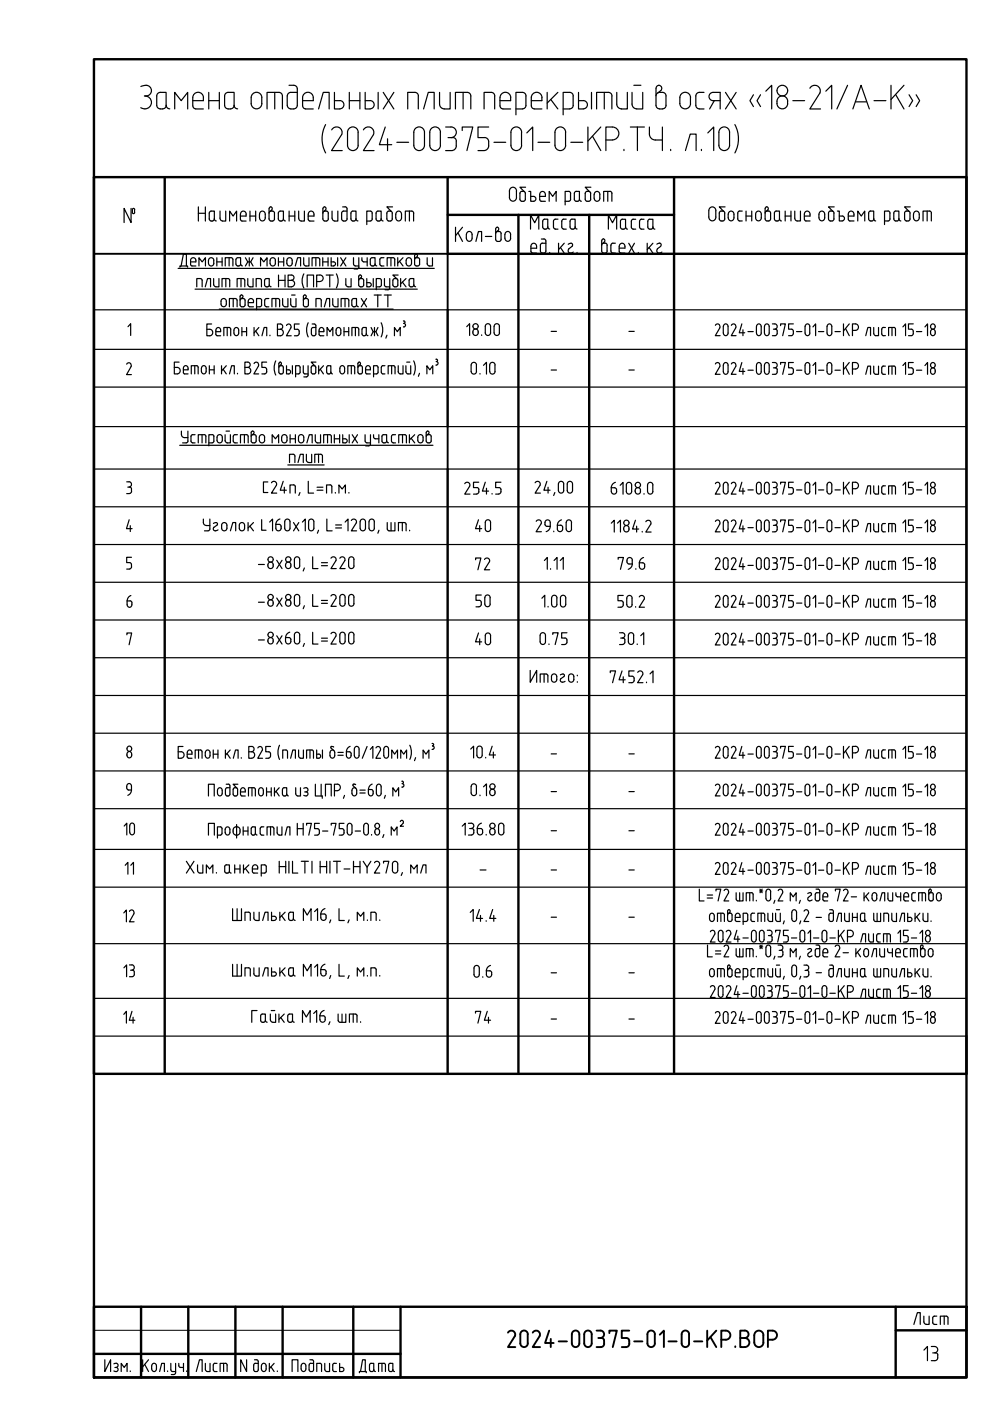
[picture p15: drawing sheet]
<svg xmlns="http://www.w3.org/2000/svg" width="210mm" height="297mm" viewBox="0 0 210 297" stroke-linecap="round" stroke-linejoin="round" font-family="sans-serif">
<defs><g id="words">
<text font-size="7.1" x="106.5" y="286.8">2024-00375-01-0-КР.ВОР</text>
<g font-size="6.2">
<text x="129.8" y="122.1">79.6</text>
<text x="75.1" y="292.5">Дата</text>
<text x="194.7" y="289.6">13</text>
</g>
<g font-size="5.7">
<text x="99.5" y="113.9">40</text>
<text x="99.5" y="122.1">72</text>
<text x="99.8" y="129.8">50</text>
<text x="99.5" y="137.9">40</text>
<text x="25" y="178.2">10</text>
<text x="99.1" y="208.5">0.6</text>
<text x="25" y="218">14</text>
<text x="99.5" y="218">74</text>
<text x="192.6" y="281.9">Лист</text>
<text x="40.2" y="292.1">Лист</text>
</g>
<g font-size="5.3">
<text x="24.3" y="169.7">9</text>
<text x="29.3" y="196.5" transform="rotate(-90 29.3 196.5)">12</text>
<text x="29.3" y="208.1" transform="rotate(-90 29.3 208.1)">13</text>
</g>
<text font-size="4.9" x="29.3" y="186.6" transform="rotate(-90 29.3 186.6)">11</text>
<g font-size="2.6">
<text x="115.7" y="71.6">-</text>
<text x="132.3" y="71.6">-</text>
<text x="115.7" y="79.7">-</text>
<text x="132.3" y="79.7">-</text>
<text x="115.7" y="161.2">-</text>
<text x="132.3" y="161.2">-</text>
<text x="115.7" y="169">-</text>
<text x="132.3" y="169">-</text>
<text x="115.7" y="177.4">-</text>
<text x="132.3" y="177.4">-</text>
<text x="100.5" y="185.6">-</text>
<text x="115.7" y="185.6">-</text>
<text x="132.3" y="185.6">-</text>
<text x="115.7" y="195.8">-</text>
<text x="132.3" y="195.8">-</text>
<text x="115.7" y="207.4">-</text>
<text x="132.3" y="207.4">-</text>
<text x="115.7" y="217.3">-</text>
<text x="132.3" y="217.3">-</text>
</g>
</g></defs>
<path d="M19.9 12.6h185v279.4h-185zM19.9 277.1h185v14.9h-185zM29.9 277.1v14.9M39.9 277.1v14.9M49.9 277.1v14.9M59.9 277.1v14.9M74.9 277.1v14.9M84.9 277.1v14.9M189.9 277.1v14.9M19.9 287h65M189.9 282.1h15" fill="none" stroke="#000" stroke-width=".51"/>
<g fill="none" stroke="#000" stroke-width=".25">
<path d="M22.2 288.3v2.5l1.3-2.5v2.5M24.1 289.2a.48 .48 0 0 1 .8 0 .48 .48 0 0 1-.3 .7M24.4 289.9h.2a.48 .48 0 0 1 .3 .8 .48 .48 0 0 1-.8 0M25.7 290.8v-1.7l.6 .8 .6-.8v1.7M27.6 290.7v.1M30.2 288.3v2.5M30.7 289.3l.8 1.5M31.5 288.3l-1.3 1.5M32.4 289.1a.5 .5 0 0 1 .5 0 .5 .5 0 0 1 .3 .5v.6a.51 .51 0 0 1-.5 .6 .51 .51 0 0 1-.5-.6v-.6zM33.8 290.8l.5-1.7h.6v1.7M35.5 290.7v.1M36.2 289.1v1.3"/>
<path d="M36.2 290.4l.2 .3 .8 .1M37.2 289.1v2.1l-.3 .2h-.6M37.9 289.1v.4M37.9 289.5l.3 .4M52.3 288.3v2.5l-1.3-2.5v2.5M54 288.3h.6l.2 .4-.1 1.9-.3 .2-.4-.1-.2-.3 .1-1.2 .2-.2 .7 .1M55.4 289.6v.6M55.4 289.6a.5 .5 0 0 1 .5-.6 .5 .5 0 0 1 .5 .6v.6a.5 .5 0 0 1-.5 .6 .5 .5 0 0 1-.5-.6M57.1 289.1v1.7M57.4 289.8l.7 1M58.1 289.1l-1 1.1M58.8 290.7v.1"/>
<path d="M61.9 290.8v-2.5h1.3v2.5M63.8 289.6v.6M63.9 289.6a.5 .5 0 0 1 .5-.6 .5 .5 0 0 1 .5 .6v.6a.5 .5 0 0 1-.5 .6 .5 .5 0 0 1-.5-.6M65.5 289.4v1M65.7 288.3h.5l.2 .2 .1 1.9-.2 .3-.4 .1-.3-.4M66.5 289.1h-.8l-.1 .3M67.2 290.8v-1.7l.6-.1 .4 .4v1.4M68.9 289.1v1.4l.4 .3M69.9 289.1v1.7h-.6M71.3 289.1h-.6l-.2 .3 .1 1.2 .3 .2h.4M72 289.1v1.7h.5a.44 .44 0 0 0 .4-.4 .44 .44 0 0 0-.4-.5h-.5"/>
</g>
<path d="M19.9 282.1h65" fill="none" stroke="#000" stroke-width=".21"/>
<g fill="none" stroke="#000" stroke-width=".25">
<path d="M31 18.1a1.16 1.16 0 0 1 1.1 1.3 1.16 1.16 0 0 1-1.5 .9M31 18.1l-1.1 .2M44.3 19.6v3.5M46.5 19.6v3.5M48.4 19.6h1.2v2.7M48.4 19.6a.75 .75 0 0 0-.8 .7v2a.75 .75 0 0 0 .8 .8M58.3 19.6v3.5M59.1 19.6h-2.5v3.5M59.1 19.6a.75 .75 0 0 1 .8 .7v2.8M61.3 18.1h1a.75 .75 0 0 1 .7 .7M63 18.8v3.5a.75 .75 0 0 1-.7 .8M63 19.6h-1.3a.75 .75 0 0 0-.8 .7v2a.79 .79 0 0 0 .8 .8"/>
<path d="M70.9 19.6v3.5h1.1M74.1 19.6v3.5M76.3 19.6v3.5M77.4 19.6v3.5h1M80.2 19.6v3.5M81.3 19.6l2.2 3.5M83.5 19.6l-2.2 3.5M93.2 19.6v2.5M95.4 19.6v3.5h-1.2M98.2 19.6v3.5M116 19.6v3.5M118.3 19.6l-2.3 2.3"/>
<path d="M122.7 19.6v3.5h1M125.4 19.6v3.5M128.1 19.6v3.5M130.8 19.6v2.5M133 19.6v3.5h-1.2M134 19.6v2.5M134.4 18.1h1.5M136.3 19.6v3.5h-1.3M140.1 19.2l-.6 .5M140.1 19.2a.62 .62 0 0 0-.1-1 .62 .62 0 0 0-.9 .5v3.6a.75 .75 0 0 0 .7 .8M149.3 19.6h-1a.75 .75 0 0 0-.8 .7v2a.75 .75 0 0 0 .8 .8M151.2 19.6h1.5v3.5"/>
<path d="M151.2 19.6a.88 .88 0 0 0-.9 .9 .88 .88 0 0 0 .9 .8M153.8 19.6l2.3 3.5M156.1 19.6l-2.3 3.5M162.4 19.3l1.2-1.2v5M171.7 18.7a1.17 1.17 0 0 1 1.6-.5 1.17 1.17 0 0 1 .5 1.5l-2.1 3.4h2.3M175.1 19.3l1.2-1.2v5M179.7 18.1l-2.3 5M188.9 18.1v5M191.7 18.1l-2.8 3M30.7 20.3a1.39 1.39 0 0 1 1.3 1.9 1.39 1.39 0 0 1-2.1 .6M34 23.1h.5M34.5 23.1a.75 .75 0 0 0 .7-.8 .75 .75 0 0 0 .8 .8"/>
<path d="M35.2 22.3v-2.7h-1.2a.75 .75 0 0 0-.8 .7v2a.75 .75 0 0 0 .8 .8M37 23.1v-3.5l1.4 1.7 1.4-1.7v3.5M40.9 20.7a1.13 1.13 0 0 1 1.1-1.1 1.13 1.13 0 0 1 1.1 1.1M40.9 20.7v1.8M40.9 22.5a.62 .62 0 0 0 .6 .6M41.5 23.1h1.6M43.1 20.7v.6h-2.2M44.3 21.3h2.2M48.4 23.1h.5M49.6 22.3a.75 .75 0 0 0 .8 .8M49.6 22.3a.75 .75 0 0 1-.7 .8M53.3 20.7a1.13 1.13 0 0 1 1.1-1.1 1.13 1.13 0 0 1 1.1 1.1"/>
<path d="M53.3 20.7v1.2a1.13 1.13 0 0 0 1.1 1.2 1.13 1.13 0 0 0 1.1-1.2v-1.2M61.7 23.1h.6M64.2 20.7a1.13 1.13 0 0 1 1.1-1.1 1.13 1.13 0 0 1 1.1 1.1M64.2 20.7v1.8M64.2 22.5a.62 .62 0 0 0 .6 .6M64.8 23.1h1.6M66.4 20.7v.6h-2.2M67.5 23.1l1-3.5h1.3v3.5M69 26.4a6.3 6.3 0 0 0 0 6M70.3 27.5a1.17 1.17 0 0 1 1.6-.5 1.17 1.17 0 0 1 .5 1.5M70.9 21.3h1.1M72 21.3a.88 .88 0 0 1 .9 .9 .88 .88 0 0 1-.9 .9"/>
<path d="M72.4 28.5l-2.1 3.4h2.3M74.1 21.3h2.2M75.9 28.1v2.7M75.9 28a1.13 1.13 0 0 0-1.1-1.1 1.13 1.13 0 0 0-1.1 1.2v2.7a1.13 1.13 0 0 0 1.1 1.1 1.13 1.13 0 0 0 1.1-1.1M77.1 27.5a1.17 1.17 0 0 1 1.5-.5 1.17 1.17 0 0 1 .6 1.5l-2.2 3.4h2.3M77.4 21.3h1M78.5 21.3a.88 .88 0 0 1 .8 .9 .88 .88 0 0 1-.8 .9M81.7 26.9l-1.3 3.8h2.7M82.2 29.4v2.5M84.1 30.2h2.5M88.2 27.1a1.13 1.13 0 0 1 1.2-.1 1.13 1.13 0 0 1 .6 1.1v2.7a1.13 1.13 0 0 1-1.1 1.1 1.13 1.13 0 0 1-1.2-1.1v-2.8l.1-.3zM88.7 20.3v2.8"/>
<path d="M88.7 20.3a.75 .75 0 0 0-.7-.7h-1.6v3.5M89.8 23.1l1-3.5h1.3v3.5M93.2 22.1a1.01 1.01 0 0 0 1 1M93.4 28.1v2.7M93.4 28a1.13 1.13 0 0 0-1.2-1.1 1.13 1.13 0 0 0-1.1 1.2v2.7a1.13 1.13 0 0 0 1.2 1.1 1.13 1.13 0 0 0 1.1-1.1M94.5 26.9h1.1a1.13 1.13 0 0 1 1.2 1.1 1.13 1.13 0 0 1-1.2 1.2M95 29.2h1a.75 .75 0 0 1 .8 .7l-.1 1M96.6 23.1v-3.5h2.5a.75 .75 0 0 1 .7 .7v2.8M96.8 30.9a1.01 1.01 0 0 1-1.1 1h-1.2M98 27.7v-.8h2.2l-1.2 5M102.6 23.1v-3.5h1.6a.75 .75 0 0 1 .7 .7v2.8M103.6 30.9a1.01 1.01 0 0 1-1 1h-1.3"/>
<path d="M103.6 26.9h-2.3v2.3h1.4a.88 .88 0 0 1 .9 .8v.9M104.7 30.2h2.5M106 20.7v1.8a.62 .62 0 0 0 .6 .6M106 20.7a1.13 1.13 0 0 1 1.2-1.1 1.13 1.13 0 0 1 1.1 1.1M106.6 23.1h1.7M108.3 20.7v.6h-2.3M108.8 27.1a1.11 1.11 0 0 1 1.2-.1 1.11 1.11 0 0 1 .6 1.1v2.7a1.13 1.13 0 0 1-1.1 1.1 1.13 1.13 0 0 1-1.2-1.1v-2.8l.1-.3zM109.4 23.1h1.4M110.8 23.1a.75 .75 0 0 0 .7-.8v-2a.72 .72 0 0 0-.7-.7h-1.4v4.7M111.4 39.7h-1.2l1 1M111.7 28.2l1.2-1.3v5M112.6 20.7a1.13 1.13 0 0 1 1.2-1.1 1.13 1.13 0 0 1 1.1 1.1"/>
<path d="M112.6 20.7v1.8M112.7 22.5a.62 .62 0 0 0 .6 .6M113.3 23.1h1.6M114.1 30.2h2.5M114.9 20.7v.6h-2.3M116.8 21.1l1.5 2M119.4 23.1h1.4M119.9 28.1v2.7M119.9 28a1.13 1.13 0 0 0-1.1-1.1 1.13 1.13 0 0 0-1.1 1.2v2.7a1.13 1.13 0 0 0 1.1 1.1 1.13 1.13 0 0 0 1.1-1.1M120.8 23.1a.75 .75 0 0 0 .7-.8v-2a.72 .72 0 0 0-.7-.7h-1.4v4.7M121 30.2h2.5M122.7 21.3h1"/>
<path d="M123.7 21.3a.88 .88 0 0 1 .8 .9 .88 .88 0 0 1-.8 .9M124.7 26.9v5M125.3 39.7h-1.2l.9 1M125.6 28.9l1.8 3M127.4 26.9l-2.7 3M128.5 29.7h1.3M129.7 20.3v2.8M129.8 20.3a.75 .75 0 0 0-.8-.7h-2.5v3.5M129.8 26.9h-1.3v5M129.8 26.9a1.37 1.37 0 0 1 1.4 1.4 1.37 1.37 0 0 1-1.4 1.4M130.8 22.1a1.01 1.01 0 0 0 1 1M132.3 31.7v.2"/>
<path d="M133.6 26.9h3M134 22.1a1.01 1.01 0 0 0 1 1M135.1 26.9v5M137.7 26.9v1.5a1.26 1.26 0 0 0 1.2 1.3h1.5M139.1 20.3a.75 .75 0 0 1 .7-.7h.7a.72 .72 0 0 1 .7 .7v2a.75 .75 0 0 1-.7 .8M139.8 23.1h.7M140.4 26.9v5M142.2 31.7v.2M144.1 20.7a1.13 1.13 0 0 1 1.2-1.1 1.13 1.13 0 0 1 1.1 1.1M144.1 20.7v1.2a1.13 1.13 0 0 0 1.2 1.2 1.13 1.13 0 0 0 1.1-1.2v-1.2M145.3 31.9l1-3.5h1.3v3.5M148.3 23.1h1"/>
<path d="M148.7 31.7v.2M150.1 28.2l1.2-1.3v5M151.2 21.3h1.5M151.4 21.3l-.9 1.8M152.9 27.1a1.13 1.13 0 0 1 1.2-.1 1.13 1.13 0 0 1 .6 1.1v2.7a1.13 1.13 0 0 1-1.1 1.1 1.13 1.13 0 0 1-1.2-1.1v-2.8l.1-.3zM155.8 26.4a6.3 6.3 0 0 1 0 6M159.7 20.1l-.7 1.2 .7 1.3M161.2 20.1l-.7 1.2 .7 1.3M167 21.5v.5M167 21.5a1.18 1.18 0 0 0-1.4-1.1 1.18 1.18 0 0 0-.9 1.6 1.13 1.13 0 0 0 1.2 1.1 1.13 1.13 0 0 0 1.1-1.2M168.1 21.3h2.5M180.8 23.1l1.8-5 1.7 5"/>
<path d="M181.4 21.6h2.3M185.3 21.3h2.5M189.9 20.1l1.8 3M192.7 20.1l.8 1.2-.8 1.3M194.2 20.1l.8 1.2-.8 1.3M27.8 44.2v3l-1.5-3v3M28.1 45.1l.2 .2 .3-.2M28.5 44.4v.7M28.6 44.4l-.3-.2h-.1l-.1 .9M37.8 56.9h54.3M38.1 56.6v-.2h1.7v.2M38.4 56.4l.5-2.5h.6v2.5"/>
<path d="M40.4 55.2a.56 .56 0 0 1 .6-.6 .56 .56 0 0 1 .5 .6M40.4 55.2v1l.3 .2h.8M41.5 55.2v.3h-1.1M42.1 45.2h1.4M42.1 43.9v3M42.2 56.4v-1.8l.7 .9 .7-.9v1.8M42.5 59.1h-.8v1.7M42.5 59.1l.4 .3v1.4M43.5 43.9v3M44.2 55.2v.6M44.2 55.2a.56 .56 0 0 1 .6-.6 .56 .56 0 0 1 .5 .6M44.2 55.8a.56 .56 0 0 0 .6 .6 .56 .56 0 0 0 .5-.6"/>
<path d="M45.3 59.1l.1 1.5 .4 .2h.6v-1.7M45.3 55.2v.6M45.4 46.4l.1 .2 .4 .2M45.4 46.4v.2l-.4 .2M45.4 46.4v-1.6h-.6l-.4 .2v1.4a.51 .51 0 0 0 .6 .5M46 55.5h1.1M46 54.6v1.8M46.7 44.8v1.5M47.1 54.6v1.8M47.9 44.8v2.1l-1-.1-.2-.6M47.9 59.1v1.7M48.6 54.6v1.8"/>
<path d="M48.7 46.9v-2.1l.7 1 .8-1v2.1M49 54.6h-1.2v1.8M49 54.6l.4 .4v1.4M50.1 54.8l.3-.2h.6v1.4a.51 .51 0 0 1-.5 .4 .51 .51 0 0 1-.5-.4zM51 56l.4 .4M51.1 59.1v1.7M52 54.6l.5 .9-.5 .9M52.2 45.4v.4h-1.2M52.2 45.4a.61 .61 0 0 0-.6-.6 .61 .61 0 0 0-.6 .6v1.3l.3 .1 .9 .1M52.5 59.1l.1 1.5 .4 .2M52.5 55.5h.6M52.9 54.6v1.8"/>
<path d="M53 45.8h1.2M53 44.8v2.1M53.7 54.6l-.6 .9 .6 .9M53.7 59.1v1.7h-.7M54.2 44.8v2.1M55.2 44.9a.6 .6 0 0 1 .7-.1 .6 .6 0 0 1 .3 .6v.8a.62 .62 0 0 1-.6 .6 .62 .62 0 0 1-.6-.6zM55.2 56.4v-1.8l.7 .9 .7-.9v1.8M56.1 59.4v1M56.5 59.1h.6v1.3M56.5 59.1l-.4 .3M57 44.2l.1 2.4a.61 .61 0 0 0 .6 .3 .61 .61 0 0 0 .5-.5v-1.4a.62 .62 0 0 0-.7-.3 .62 .62 0 0 0-.5 .5M57.3 55.2v.6"/>
<path d="M57.3 55.2a.56 .56 0 0 1 .5-.6 .56 .56 0 0 1 .6 .6M57.3 55.8a.56 .56 0 0 0 .5 .6 .56 .56 0 0 0 .6-.6M57.4 43.9l-.3 .3M57.4 43.8l.3 .5-.4 .5M58.4 55.2v.6M59 55.5h1.2M59 54.6v1.8M59.1 58.3v2.5M59.1 59.4h1.3M59.2 44.8h.9v1.6a.54 .54 0 0 1-.5 .5 .54 .54 0 0 1-.6-.5v-1.2zM60.1 46.4v.2l.4 .2M60.2 54.6v1.8"/>
<path d="M60.4 58.3v2.5M60.8 55.2v.6M60.8 55.2a.56 .56 0 0 1 .6-.6 .56 .56 0 0 1 .6 .6M60.8 55.8a.56 .56 0 0 0 .6 .6 .56 .56 0 0 0 .6-.6M61.1 58.3h.7a.56 .56 0 0 1 .5 .6 .56 .56 0 0 1-.5 .5 .7 .7 0 0 1 .7 .7 .7 .7 0 0 1-.7 .7h-.7zM61.1 59.4h.7M61.3 45.8h1.2M61.3 44.8v2.1M62 55.2v.6M62.5 44.8v2.1M62.6 56.4l.5-1.8h.6v1.8M63.3 44.8v1.5"/>
<path d="M64.4 54.6l.1 1.5 .4 .3h.6v-1.8M64.4 58.1a3.2 3.2 0 0 0 0 3M64.5 44.8v2.1l-.9-.1-.3-.6M65.3 45.8h1.3a.72 .72 0 0 0-.1-.8 .72 .72 0 0 0-.8-.2l-.2 .1a2.24 2.24 0 0 0-.1 1.8l.3 .1 .9 .1M66.2 56.4v-1.8h1.2l.3 .2 .1 1.6M67 54.6v1.8M67.1 59.7h.7M67.8 58.3h-.7v2.5M67.8 58.3a.69 .69 0 0 1 .7 .7 .69 .69 0 0 1-.7 .7M68.4 54.6v1.8M68.4 55.5h1.2M68.5 44.2v2.4l.7 .3"/>
<path d="M68.8 43.9l-.3 .3M68.8 43.8l.3 .3-.1 .4M69 44.5l-.3 .3M69.2 58.3h1.5M69.2 44.8h-.5l-.2 .4M69.2 44.8l.4 .2v1.4v.2l-.4 .2M69.6 54.6v1.8M69.9 58.3v2.5M70.2 54.6v1.8h.5a.44 .44 0 0 0 .4-.4 .44 .44 0 0 0-.4-.5M70.2 55.5h.5M70.4 44.8v1.5M71.3 58.1a3.2 3.2 0 0 1 0 3"/>
<path d="M71.6 54.6v1.8M71.6 44.8v2.1l-.9-.1-.3-.6M72.2 54.6l1.1 1.8M72.6 43.9h.6M73.2 43.8l.3 .3 .1 .2-.1 2.3-.3 .2M73.3 59.1l.1 1.5 .4 .2M73.3 54.6l-1.1 1.8M73.6 44.8h-1l-.2 .4 .1 1.4 .7 .3M74.4 59.1v1.7h-.6M74.6 44.8h.9v1.6a.54 .54 0 0 1-.6 .5 .54 .54 0 0 1-.5-.5v-1.2zM75 54.6v1.6l.3 .2h.8M75.1 57h.6"/>
<path d="M75.5 46.4v.2l.4 .2M76.1 54.6v2M76.1 56.6l-.4 .4M76.2 59.1l.5-.4-.2-.3-.1-.1-.3 .3v1.8l.1 .3h.7l.2-.3v-1.2l-.7-.1-.3 .3M76.7 54.6l.1 .7 .3 .2M77.1 55.5h.8M77.8 46.9l.7-.1 .4-.2v-1.4l-.2-.4h-.9v2.8M77.8 59.1v1.7h.5a.44 .44 0 0 0 .4-.4 .44 .44 0 0 0-.4-.5h-.5M77.9 54.6v1.8M78.5 55v1M78.5 55l.2-.3 .8-.1v1.4M78.5 56a.51 .51 0 0 0 .5 .4 .51 .51 0 0 0 .5-.4"/>
<path d="M79.1 59.1v1.7M79.5 56l.4 .4M79.9 44.8h.9v1.6a.54 .54 0 0 1-.5 .5 .54 .54 0 0 1-.6-.5v-1.2zM80.8 46.4l.1 .2 .3 .2M81.4 54.6l-.7 .1-.2 .3 .1 1.2 .8 .2M81.5 59.1l.1 1.5 .3 .2h.7M82.1 56.4v-1.8h1.2l.4 .2v1.6M82.6 59.1v2.1l-.3 .2h-.7M82.8 44.8h-.6l-.1 .2-.1 1.4 .2 .4 .6 .1M82.8 44.8l.3 .2 .1 1.4-.1 .2-.3 .2M82.9 54.6v1.8M83.2 43.9h-1.2l1 .9"/>
<path d="M83.3 59.4v1M83.3 59.4l.2-.3h.7l.1 .3v1l-.1 .3-.5 .1-.4-.4M84.1 44.9a.6 .6 0 0 1 .7-.1 .6 .6 0 0 1 .3 .6v.8a.62 .62 0 0 1-.6 .6 .62 .62 0 0 1-.6-.6zM84.3 54.6v1.8M84.4 58.3h-1.1l.9 .8M84.7 55.4l.7 1M84.9 59.1v1.7M85.3 59.8l.8 1M85.4 54.6l-1.1 1.2M86.1 59.1l-1.2 1.1M86.1 55.2v.6M86.1 55.2a.56 .56 0 0 1 .6-.6 .56 .56 0 0 1 .5 .6"/>
<path d="M86.1 55.8a.56 .56 0 0 0 .6 .6 .56 .56 0 0 0 .5-.6M86.8 59.2l.3-.1h.6v1.3a.51 .51 0 0 1-.5 .4 .51 .51 0 0 1-.5-.4zM86.8 44.8v2.1M87.2 55.2v.6M87.7 45.2v1.7M87.7 45.2v-.2l-.4-.2h-1.4v2.1M88.2 53.9l-.3 .3v1.8l.2 .3h.7l.2-.3-.1-1.2-.6-.2-.4 .4M88.2 53.9a.33 .33 0 0 1 .3 .2 .33 .33 0 0 1-.1 .4M88.4 54.5l-.3 .2M90.6 54.6v1.5l.5 .3h.6v-1.8M96.6 48.2v3M97.1 49.4l1 1.8"/>
<path d="M98.1 48.2l-1.5 1.8M98.9 49.7v.8M98.9 49.7a.61 .61 0 0 1 .6-.6 .61 .61 0 0 1 .6 .6M100.1 49.7v.8a.61 .61 0 0 1-.6 .7 .61 .61 0 0 1-.6-.7M100.9 51.2l.5-2.1h.7v2.1M102.9 50.1h1.4M105.1 49.5v-.2a.64 .64 0 0 1 1.2 .2M105.3 49.2l.3-.4a.35 .35 0 0 0 0-.5 .35 .35 0 0 0-.5 .3v2.4a.62 .62 0 0 0 .7 .2 .62 .62 0 0 0 .5-.5M106.2 49.5v1.2M107 49.7v.8M107.1 49.7a.61 .61 0 0 1 .6-.6 .61 .61 0 0 1 .6 .6M107.1 50.5a.61 .61 0 0 0 .6 .7 .61 .61 0 0 0 .6-.7"/>
<path d="M108 41.9v-1.4a.75 .75 0 0 1 .8-.8 .75 .75 0 0 1 .7 .8v1.4M108 41.8a.75 .75 0 0 0 .8 .9 .75 .75 0 0 0 .7-.9M108.2 49.7v.8M110.6 40.6h.4M110.6 40.6l-.3 .2-.1 .2 .1 1.5a.62 .62 0 0 0 .6 .2 .62 .62 0 0 0 .5-.5M111 40.6l.3 .2 .1 .2M111.4 41v1.2M112.1 40.6h.4v2.1h.6M112.5 48.6v-3l.9 1.6 .8-1.6v3M112.5 41.6h.6M112.6 52.2a.61 .61 0 0 1 .6-.6 .61 .61 0 0 1 .6 .6M112.6 52.2v1.1"/>
<path d="M112.6 53.3l.1 .3 1.1 .1M113.1 41.6a.52 .52 0 0 1 .5 .6 .52 .52 0 0 1-.5 .5M113.8 52.2v.4h-1.2M114.4 41.6h1.2a.72 .72 0 0 0-.1-.7 .72 .72 0 0 0-.7-.3l-.2 .2a2.15 2.15 0 0 0-.1 1.7l.3 .2h.8M114.8 50.7h.7l.2 .4M115 51.6h.7M115.5 46.5h.6v1.6M115.5 48.6h.2M115.5 46.5l-.4 .2v.2v1.2l.2 .4 .2 .1M115.7 51.1v2.3a.62 .62 0 0 1-.6 .3 .62 .62 0 0 1-.5-.5v-1.4l.4-.3M116.1 48.1l.1 .2 .4 .3M116.1 48.1v.2l-.4 .3"/>
<path d="M116.4 42.7v-2.1l.8 1 .7-1v2.1M116.5 53.5v.2M117.8 48.6h.5M117.8 46.5h.5M117.8 46.5l-.4 .2-.1 1.4 .3 .4 .2 .1M118.4 51.6v2.1M118.8 52.5l.8 1.2M119.5 48.6h.6M119.6 51.6l-1.2 1.3M120.1 46.5h-.6l-.3 .2-.1 1.4 .2 .4 .2 .1M120.5 51.8a.48 .48 0 0 1 .6-.3 .48 .48 0 0 1 .3 .6l-.1 .1M120.6 40.6h-.8v2.8"/>
<path d="M120.6 40.6l.3 .2 .1 .2M120.6 52.8a.58 .58 0 0 0 .1 .8 .58 .58 0 0 0 .8-.2M121 41v1.2M121 42.2l-.2 .4-1 .1M121.3 48.6h.2M121.3 52.2l-.7 .6M121.9 48.1l.1 .2 .4 .3M121.9 48.1v-1.6h-.8l-.2 .4v1.2l.2 .4 .2 .1M122 48.1l-.1 .2-.4 .3M122.2 40.6h.7v1.6M122.2 40.6l-.4 .2v1.4a.56 .56 0 0 0 .5 .5 .56 .56 0 0 0 .6-.5M122.3 53.5v.2"/>
<path d="M122.9 42.2v.3l.4 .2M124.5 40.6h.3M124.5 40.6l-.4 .2v.2v1.2l.2 .4 .2 .1M124.8 40.6l.4 .2v.2M125.2 41v1.2M125.2 42.2l-.2 .4-.5 .1M126 41.3v.7M126 41.3a.61 .61 0 0 1 .6-.7 .61 .61 0 0 1 .6 .7M126 42a.61 .61 0 0 0 .6 .7 .61 .61 0 0 0 .6-.7M127.2 41.3v.7M127.9 50.7l-.3 .3v2.2v.2l.4 .3M127.9 50.6l.3 .3-.1 .4"/>
<path d="M128 51.6h.3M128 51.5l-.4 .3v.2M128.1 51.3l-.3 .3M128.3 51.5l.4 .3v.2M128.7 52v1.2M128.7 53.2l-.2 .4-.5 .1M128.9 40.6v2.1M129 48.6v-3l.9 1.6 .8-1.6v3M129.3 40.6h-1.3v2.1M129.3 40.6l.4 .2 .1 .2M129.5 52v1.2M129.5 53.2l.1 .2 .4 .3"/>
<path d="M129.7 41v1.7M129.9 53.7h.6M129.9 51.6h.6M130 51.5l-.4 .3-.1 .2M131.3 52.2v1.3l.3 .1 .9 .1M131.3 52.2a.61 .61 0 0 1 .6-.6 .61 .61 0 0 1 .6 .6M132 46.5h.6v1.6l.1 .3 .3 .2M132 46.5l-.4 .2v.2v1.2l.2 .4 .2 .1M132.5 52.2v.4h-1.2M132.7 48.1a.51 .51 0 0 1-.7 .5M133.3 51.6l1.2 2.1M134.5 51.6l-1.2 2.1"/>
<path d="M134.8 46.5h-.7l-.2 .4v1.5l.4 .2h.5M135.3 53.5v.2M136.5 46.5h-.5l-.3 .2-.1 1.4 .2 .4 .7 .1M137.2 51.6v2.1M137.6 46.5h.8v1.6a.55 .55 0 0 1-.5 .5 .55 .55 0 0 1-.5-.5v-1.2zM137.6 52.5l.8 1.2M138.4 48.1l.1 .3 .3 .2M138.4 51.6l-1.2 1.3M139.9 51.5l.3 .3-.1 .4M139.9 51.5l-.6 .3M140.1 52.2l-.7 .6a.58 .58 0 0 0 .1 .8 .58 .58 0 0 0 .8-.2M151.8 44.7v1.3"/>
<path d="M151.8 44.7a.75 .75 0 0 0-.8-.8 .75 .75 0 0 0-.7 .8v1.3a.75 .75 0 0 0 .7 .8 .75 .75 0 0 0 .8-.8M152.5 45.2l.1 1.4a.62 .62 0 0 0 .6 .3 .62 .62 0 0 0 .5-.5l-.1-1.2M152.5 45.2l.1-.2a.64 .64 0 0 1 1.1 .2M153.7 43.9h-1.2l1 .9M154.6 44.9a.6 .6 0 0 1 .7-.1 .6 .6 0 0 1 .3 .6v.8a.62 .62 0 0 1-.6 .6 .62 .62 0 0 1-.6-.6zM156.4 45.2l.1 1.4 .3 .2h.6M157.4 44.8h-.8l-.2 .4M158.2 45.8h1.2M158.2 44.8v2M159.4 44.8v2M160.4 44.9a.6 .6 0 0 1 .7-.1 .6 .6 0 0 1 .3 .6v.8a.61 .61 0 0 1-.6 .6 .61 .61 0 0 1-.6-.6v-.8zM162.2 44.2l.1 2.4 .1 .2h.6"/>
<path d="M162.2 44.2a.36 .36 0 0 1 .6-.3 .36 .36 0 0 1 0 .6l-.4 .3M163 44.8h-.6l-.2 .4M163 44.7l.3 .3 .1 .2M163.4 45.2l-.1 1.4-.3 .2M164.2 45.2v1.2a.5 .5 0 0 0 .7 .4M164.2 45.2l.2-.4h.9v1.6M165.3 46.4v.2l.4 .2M165.3 46.4l-.1 .2-.3 .2M166.5 45.8h1.2M166.5 44.8v2M167.7 44.8v2M168.5 44.8v1.5"/>
<path d="M169.7 44.8v2h-.9l-.3-.6M170.5 45.8h1.2a.72 .72 0 0 0 0-.8 .72 .72 0 0 0-.8-.2l-.3 .4-.1 1.3M170.6 46.5l.1 .3h1M173.8 44.9a.6 .6 0 0 1 .7-.1 .6 .6 0 0 1 .4 .6v.8a.62 .62 0 0 1-.7 .6 .62 .62 0 0 1-.6-.6zM175.7 45.2v-.2a.64 .64 0 0 1 1.1 .2M175.7 45.2v1.4a.62 .62 0 0 0 .6 .3 .62 .62 0 0 0 .5-.5v-1.2M176.9 43.9h-1.2l.9 .9M177.5 44.8h.4v2h.7M177.9 45.8h.7a.52 .52 0 0 1 .4 .5 .52 .52 0 0 1-.4 .5M179.9 45.8h1.2a.72 .72 0 0 0-.1-.8 .72 .72 0 0 0-.8-.2l-.2 .1a2.15 2.15 0 0 0-.1 1.8l.3 .1M180.2 46.8h.9M181.9 46.8v-2l.7 1 .7-1v2"/>
<path d="M184.2 45.2l.2-.4h.9v1.6M184.2 45.2v1.2a.5 .5 0 0 0 .6 .4M185.3 46.4v.2l.4 .2M185.3 46.4l-.1 .2-.3 .2M188.7 45.2l-.1 1.4-.3 .2h-.8M188.7 45.2l-.2-.4h-1v2.8M189.5 45.2l.2-.4h.9v1.6M189.5 45.2v1.2a.56 .56 0 0 0 .6 .5 .56 .56 0 0 0 .5-.5M190.6 46.4v.2l.4 .2M191.8 45.2v1.4a.62 .62 0 0 0 .7 .3 .62 .62 0 0 0 .5-.5l-.1-1.2M191.8 45.2v-.2a.64 .64 0 0 1 1.2 .2M193 43.9h-1.2l.9 .9"/>
<path d="M193.9 44.9a.6 .6 0 0 1 .7-.1 .6 .6 0 0 1 .3 .6v.8a.62 .62 0 0 1-.6 .6 .62 .62 0 0 1-.6-.6zM196.6 44.8v2M197.5 45.2v1.6M197.5 45.2l-.1-.2-.3-.3-1.4 .1v2M19.9 65.7h185M19.9 74.1h185M26.9 77.2a.53 .53 0 0 1 .7-.2 .53 .53 0 0 1 .2 .7l-1 1.7h1.1M27.1 69.3l.6-.7v2.5M38 76.8h-1v2.5h.6a.69 .69 0 0 0 .6-.7 .69 .69 0 0 0-.6-.7h-.6M38.9 78.4h1a.6 .6 0 0 0-.1-.6 .6 .6 0 0 0-.7-.2 1.59 1.59 0 0 0-.2 1.5l.3 .2h.7M41.3 77.5v1.8M41.4 61.3h47.1"/>
<path d="M41.7 77.5h-1.1v1.8M41.7 77.5l.3 .4M42 77.9v1.4M42.7 78.1v.6M42.7 78.1a.5 .5 0 0 1 .5-.6 .5 .5 0 0 1 .5 .6v.6a.5 .5 0 0 1-.5 .6 .5 .5 0 0 1-.5-.6M43.5 60.8l.5-1.7h.6v1.7M44.4 77.5v1.8M44.4 78.4h1M44.9 68.7h-1v2.5h.6a.69 .69 0 0 0 .6-.7 .69 .69 0 0 0-.6-.7h-.6M45.4 77.5v1.8M45.8 70v1l.2 .2h.8M45.8 70a.5 .5 0 0 1 .5-.6 .5 .5 0 0 1 .5 .6v.3h-1"/>
<path d="M46.5 65.5h36.9M46.9 63.6a.56 .56 0 0 1 .7-.3 .56 .56 0 0 1 .4 .6v.6a.56 .56 0 0 1-.6 .5 .56 .56 0 0 1-.5-.5zM47 77.5v1.8M47.1 60.8v-1.7h1.2l.4 .1v1.6M47.3 78.3l.7 1M48 77.5l-1 1.2M48.2 69.4v1.8M48.6 69.4h-1.1v1.8M48.6 69.4l.3 .4v1.4M48.6 65.1v-1.8h1.3l.3 .2 .1 1.6M48.7 79.3l.4-1.8h.6v1.8M49.4 63.3v1.8"/>
<path d="M49.9 69.5a.5 .5 0 0 1 .5 0 .5 .5 0 0 1 .2 .5v.6a.51 .51 0 0 1-.5 .6 .51 .51 0 0 1-.5-.6l.1-.9zM50.3 60.8v-1.7h1.2l.4 .1v1.6M50.4 79.1v.2M51.1 63.4l.4-.5-.1-.3-.2-.1-.3 .4v1.8l.2 .3h.7l.2-.3-.1-1.2-.6-.2-.4 .4M51.3 70.3h1M51.3 69.4v1.8M51.9 76.8h.6a.56 .56 0 0 1 .5 .5 .56 .56 0 0 1-.5 .6 .69 .69 0 0 1 .7 .7 .69 .69 0 0 1-.7 .7h-.6zM51.9 77.9h.6M52.3 69.4v1.8M52.6 64.2h1.1a.58 .58 0 0 0-.3-.9 .58 .58 0 0 0-.8 .6l.1 1 .2 .1 .8 .1M53.9 77.1a.53 .53 0 0 1 .7-.2 .53 .53 0 0 1 .2 .7l-1 1.7h1M53.9 69.4v1.8"/>
<path d="M54.2 70.2l.7 1M54.3 60.8v-1.7h.8l.3 .1v1.6M54.4 65.1h.7M54.9 69.4l-1 1.2M55.1 63.3h-.7v2.4M55.1 63.3l.4 .4M55.5 63.7v1M55.5 64.7l-.4 .3M55.5 71.2l.5-1.8h.6v1.8M56.1 60.4l.4 .4M56.5 76.8h-1v1.1h.6l.4 .2a.81 .81 0 0 1-.4 1.2h-.6M57 63.3h-.5l-.3 .2-.1 1.2 .2 .3 .7 .1"/>
<path d="M57.1 60.4l.4 .4M57.1 60.4a.48 .48 0 0 1-.6 .4M57.2 71.1v.1M58.5 76.5l-.4 1.5 .4 1.5M58.5 63.3v1.8M58.8 69.8h.6M58.9 63.3h-1.2v1.8M58.9 63.3l.4 .4v1.4M59.1 77.1v1.8M59.1 77.1l.3-.3a.33 .33 0 0 1 .2 .5l-.3 .3M59.4 68.7h-.6v2.5h.6M59.4 68.7a.56 .56 0 0 1 .5 .6 .56 .56 0 0 1-.5 .5 .69 .69 0 0 1 .7 .7 .69 .69 0 0 1-.7 .7"/>
<path d="M59.5 77.5h.2M59.5 77.5l-.4 .4M59.7 77.5l.4 .4M59.9 63.3v1.2M60.1 77.9v1l-.2 .3h-.6l-.2-.3M60.7 69a.53 .53 0 0 1 .8-.2 .53 .53 0 0 1 .2 .7l-1 1.7h1M60.7 77.5v1.8h.5a.44 .44 0 0 0 .4-.5 .44 .44 0 0 0-.4-.4h-.5M61 63.3v1.8l-.8-.1-.3-.5M61.6 63.3v1.2M61.7 64.5l.2 .5h.3M61.8 62.6h.8M62 77.5v1.8"/>
<path d="M62.8 63.3v1.8h-.7M63.3 77.5h-.6v2.4M63.3 77.5l.3 .4M63.4 70.3v.6l-.2 .2-.8 .1M63.4 68.7h-1v1.1l.8 .1 .2 .3M63.6 77.9v1.2l-.3 .2h-.6M64.3 77.5v1.4M64.3 78.9l.2 .3 .8 .1M64.4 79.9h.6M64.5 63.4l.4-.5-.1-.3-.2-.1-.3 .4v1.8l.4 .3M64.7 65.1h.3M64.7 63.3h.3"/>
<path d="M64.7 63.3l-.4 .4M65 63.3l.4 .4-.1 1.1-.3 .2M65.1 60.8v-2.5h1.4v2.5M65.3 77.5v2l-.3 .4M65.3 68.4l-.3 1.5 .3 1.5M66 77.9v1.2l.6 .2 .4-.4v-1M66.2 68.7h.6l.2 .4-.1 1.9-.5 .2-.4-.4 .1-1.2 .3-.2h.6M66.3 77.5h.3M66.3 77.5l-.3 .4M66.6 77.5l.4 .4M67 65.1v-1.8h.7l.4 .2v1.6M67 76.8h-1l.8 .8"/>
<path d="M67.6 77.5v1.8M67.6 70v.9l.3 .3M67.7 70a.5 .5 0 0 1 .5-.6 .5 .5 0 0 1 .5 .6v.3h-1.1M67.9 78.3l.7 1M67.9 71.2h.8M68.6 77.5l-1 1.2M68.8 65.1l.5-1.8h.6v1.8M69.3 71.2v-1.8l.7 .9 .6-.9v1.8M69.6 77.5h.5v1.4a.44 .44 0 0 1-.4 .4 .44 .44 0 0 1-.4-.4v-1M69.6 77.5l-.3 .4M70.2 78.9l.3 .4M70.5 63.3v1.2"/>
<path d="M71.2 70v.6M71.3 70a.5 .5 0 0 1 .5-.6 .5 .5 0 0 1 .5 .6v.6a.5 .5 0 0 1-.5 .6 .5 .5 0 0 1-.5-.6M71.7 63.3v1.8l-.9-.1-.2-.5M72.1 78.1v.6M72.1 78.1a.5 .5 0 0 1 .5-.6 .5 .5 0 0 1 .5 .6v.6a.5 .5 0 0 1-.5 .6 .5 .5 0 0 1-.5-.6M72.3 65.1v-1.8h1.3l.3 .2 .1 1.6M72.9 70.3h1M72.9 69.4v1.8M73.2 63.3v1.8M73.9 69.4v1.8M74.5 77.5v1.8M74.6 63.7v1"/>
<path d="M74.6 64.7l.4 .3M74.6 71.2v-1.8h1.1l.4 .4v1.4M74.9 77.5h-1.2v1.8M74.9 77.5l.3 .4M75 63.3h.6v1.4M75 63.3l-.4 .4M75.2 77.9v1.4M75.4 69.4v1.8M75.6 64.7a.47 .47 0 0 1-.6 .4M75.6 64.7l.4 .3M76.1 77.6l.3-.4-.2-.4-.3 .3v1.8l.2 .3 .4 .1 .3-.2v-1.2M76.2 77.5h.3"/>
<path d="M76.2 77.5l-.3 .4M76.5 77.5l.3 .4M76.6 63.3l1.1 1.8M77.1 69.4h.6v1.4a.43 .43 0 0 1-.6 .4M77.1 69.4l-.3 .2v1.2l.3 .4M77.5 78.1l.1 1 .2 .2h.7M77.5 78.1a.5 .5 0 0 1 .5-.6 .5 .5 0 0 1 .5 .6v.3h-1M77.7 70.8l.3 .4M77.7 63.3l-1.1 1.8M78.7 69.4l.4 .9-.4 .9M79.1 70.3h.6M79.3 62.6h1.5"/>
<path d="M79.4 69.4v1.8M79.8 60.8h.7l.3-.2 .1-1.2-.2-.3h-.9v2.3M79.8 77.5h-.6v2.4M79.8 77.5l.4 .4M80.1 62.6v2.5M80.1 69.4l-.4 .9 .4 .9M80.2 77.9l-.1 1.2-.3 .2h-.6M80.8 68.4l.4 1.5-.4 1.5M80.8 77.9l.1 1.2 .3 .2M81.2 79.3h.4M81.2 77.5h.4M81.2 77.5l-.3 .4"/>
<path d="M81.5 62.6h1.5M82 71.1l-.2 .6M82.2 62.6v2.5M83 77.5v1.8M83.4 77.5h-1.1v1.8M83.4 77.5l.4 .4M83.6 71.2v-1.8l.6 .9 .7-.9v1.8M83.8 77.9v1.4M84.4 77.5l.1 1.5 .4 .3M85.4 77.5v1.8h-.5M85.5 68.1l.4 .2-.2 .2M85.6 68.6a.37 .37 0 0 1 .4 .4 .37 .37 0 0 1-.5 .3"/>
<path d="M86.1 77.5v1.5l.4 .3h.6v-1.8M86.2 76.8h.7M87.7 76.5l.4 1.5-.4 1.5M87.8 60.4l.3 .4M88.9 79.1l-.2 .7M90.5 79.3v-1.8l.6 .9 .7-.9v1.8M92.4 76.2h.3l.1 .2-.2 .3M92.5 76.7h.1M92.6 76.7a.39 .39 0 0 1 .3 .4 .39 .39 0 0 1-.5 .3M99 69.3l.6-.7v2.5M99.9 77.4v1.4M99.9 77.4a.55 .55 0 0 1 .6-.6 .55 .55 0 0 1 .5 .6v1.4a.56 .56 0 0 1-.5 .5 .56 .56 0 0 1-.6-.5"/>
<path d="M100.3 70a.61 .61 0 0 1 .9 0 .61 .61 0 0 1 0 .9 .61 .61 0 0 1-.9-.1zM101.8 79.2v.1M102.1 71v.1M102.5 77.5l.6-.7v2.5M102.9 69.2v1.4a.56 .56 0 0 0 .6 .5 .56 .56 0 0 0 .5-.5v-1.4M102.9 69.2a.56 .56 0 0 1 .6-.6 .56 .56 0 0 1 .5 .6M103.9 77.1a.55 .55 0 0 1 .6-.3 .55 .55 0 0 1 .4 .6l.1 1.4a.56 .56 0 0 1-.6 .5 .56 .56 0 0 1-.6-.5zM104.8 69.2v1.4M104.8 70.6a.56 .56 0 0 0 .5 .5 .56 .56 0 0 0 .6-.5M104.8 69.2a.56 .56 0 0 1 .5-.6 .56 .56 0 0 1 .6 .6M105.9 69.2v1.4M151.7 69a.53 .53 0 0 1 .7-.3 .53 .53 0 0 1 .2 .8"/>
<path d="M151.7 77.2a.53 .53 0 0 1 .7-.3 .53 .53 0 0 1 .2 .8M152.6 69.5l-.9 1.7h1M152.6 77.7l-.9 1.7h1M153.4 69.2v1.4M153.4 77.4v1.4M153.4 69.2a.5 .5 0 0 1 .2-.4 .5 .5 0 0 1 .5-.1l.3 .5v1.4a.5 .5 0 0 1-.5 .6 .5 .5 0 0 1-.5-.6M153.4 77.4a.5 .5 0 0 1 .2-.4 .5 .5 0 0 1 .5-.1l.3 .5v1.4a.5 .5 0 0 1-.5 .6 .5 .5 0 0 1-.5-.6M155.1 69a.53 .53 0 0 1 .7-.3 .53 .53 0 0 1 .2 .8l-1 1.7h1.1M155.1 77.2a.53 .53 0 0 1 .7-.3 .53 .53 0 0 1 .2 .8M156 77.7l-1 1.7h1.1M157.3 68.7l-.6 1.9h1.2M157.3 76.9l-.6 1.8h1.2"/>
<path d="M157.5 69.9v1.3M157.5 78.1v1.3M158.6 70.3h1.1M158.6 78.5h1.1M160.6 68.7h.3l.4 .2 .1 1.7a.5 .5 0 0 1-.5 .6 .5 .5 0 0 1-.5-.6v-1.4zM160.6 76.9h.3l.4 .2 .1 1.7a.5 .5 0 0 1-.5 .6 .5 .5 0 0 1-.5-.6v-1.4zM162.3 68.7h.3l.4 .2 .1 1.7a.5 .5 0 0 1-.5 .6 .5 .5 0 0 1-.5-.6v-1.4zM162.3 76.9h.3l.4 .2 .1 1.7a.5 .5 0 0 1-.5 .6 .5 .5 0 0 1-.5-.6v-1.4zM163.8 68.7h.5a.56 .56 0 0 1 .5 .5 .56 .56 0 0 1-.5 .6M163.8 76.9h.5a.56 .56 0 0 1 .5 .5 .56 .56 0 0 1-.5 .6M164 69.8h.4M164 78h.4"/>
<path d="M164.5 69.8l.2 .2a1.08 1.08 0 0 1-.1 1.1l-.8 .1M164.5 78l.2 .2a1.08 1.08 0 0 1-.1 1.1l-.8 .1M165.5 69.1v-.4h1l-.6 2.5M165.5 77.2v-.3h1l-.6 2.5M168.2 68.7h-1v1.1h.6l.4 .2a.84 .84 0 0 1-.4 1.2h-.6M168.2 78.4l-.1 .7-.1 .2-.8 .1M168.2 76.9h-1v1.1h.8l.2 .4M168.9 70.3h1.1M168.9 78.5h1.1M170.7 69.2v1.4M170.7 77.4v1.4M170.7 69.2a.5 .5 0 0 1 .2-.4 .5 .5 0 0 1 .6-.1 2.45 2.45 0 0 1 .1 2.2 .47 .47 0 0 1-.4 .3 .47 .47 0 0 1-.4-.3l-.1-.3"/>
<path d="M170.7 77.4a.5 .5 0 0 1 .2-.4 .5 .5 0 0 1 .6-.1 2.45 2.45 0 0 1 .1 2.2 .47 .47 0 0 1-.4 .3 .47 .47 0 0 1-.4-.3l-.1-.3M172.4 69.3l.5-.6v2.5M172.4 77.5l.5-.6v2.5M173.5 70.3h1.2M173.5 78.5h1.2M175.6 68.7h.3l.4 .2 .1 1.7a.5 .5 0 0 1-.5 .6 .5 .5 0 0 1-.5-.6v-1.4zM175.6 76.9h.3l.4 .2 .1 1.7a.5 .5 0 0 1-.5 .6 .5 .5 0 0 1-.5-.6v-1.4zM177 70.3h1.2M177 78.5h1.2M178.8 68.7v2.5M178.8 76.9v2.5M179.3 69.7l.8 1.5"/>
<path d="M179.3 77.9l.8 1.5M180.1 68.7l-1.3 1.5M180.1 76.9l-1.3 1.5M180.7 70h.7a.69 .69 0 0 0 .6-.6 .69 .69 0 0 0-.6-.7h-.7v2.5M180.7 78.2h.7a.69 .69 0 0 0 .6-.6 .69 .69 0 0 0-.6-.7h-.7v2.5M183.6 71.2l.4-1.8h.6v1.8M183.6 79.4l.4-1.8h.6v1.8M185.3 69.4v1.5l.4 .3M185.3 77.6v1.5l.4 .3M186.3 69.4v1.8h-.6M186.3 77.6v1.8h-.6M187.7 69.4h-.4l-.3 .2-.1 1.2 .2 .3 .6 .1"/>
<path d="M187.7 77.6h-.4l-.3 .2-.1 1.2 .2 .3 .6 .1M188.4 71.2v-1.8h1.1l.4 .4v1.4M188.4 79.4v-1.8h1.1l.4 .4v1.4M189.1 69.4v1.8M189.1 77.6v1.8M191.4 69.3l.6-.6v2.5M191.4 77.5l.6-.6v2.5M193.2 69.8l.4 .2a.81 .81 0 0 1-.4 1.2h-.6M193.2 78l.4 .2v.2M193.6 68.7h-1v1.1h.6M193.6 78.4l.1 .5-.3 .4-.8 .1M193.6 76.9h-1v1.1h.6"/>
<path d="M194.3 70.3h1.1M194.3 78.5h1.1M196.1 69.3l.6-.6v2.5M196.1 77.5l.6-.6v2.5M197.5 69.9a.63 .63 0 0 1 .8 .6 .63 .63 0 0 1-.8 .6 .85 .85 0 0 1 0-1.2zM197.5 78.1a.63 .63 0 0 1 .8 .6 .63 .63 0 0 1-.8 .6 .85 .85 0 0 1 0-1.2zM19.9 82.1h185M19.9 90.5h185M19.9 99.4h185M38.1 94.4h53.7M38.5 91.4v.8a.62 .62 0 0 0 .6 .6h.7M38.7 93.9h.8"/>
<path d="M39.8 91.4l.1 2.1-.4 .4M40.5 92.5v1.2l.4 .2M40.9 93.9h.5M40.9 92.2h.5M40.9 92.1l-.4 .4M42.8 92.2v1.7M43.3 92.2h-1.3v1.7M43.3 92.1l.4 .4M43.6 92.5v1.4M44.3 93.9h.7M45 92.2h-.7v2.3M45 92.1l.4 .4"/>
<path d="M45.3 92.5v1M45.4 93.5l-.4 .4M46.1 92.4a.56 .56 0 0 1 .6-.2 .56 .56 0 0 1 .4 .5v.6a.56 .56 0 0 1-.5 .6 .56 .56 0 0 1-.6-.5zM47.7 92.2l.1 1.5 .4 .2h.7v-1.7M47.9 91.4h.8M49.4 92.5l.1 1.2 .3 .2M49.8 93.9h.5M49.8 92.2h.5M49.8 92.1l-.3 .4M51.8 92.2v1.7M52.2 92.2h-1.2v1.7M52.2 92.1l.4 .4"/>
<path d="M52.6 92.5v1.4M53.6 91.4l-.3 .3v1.8l.3 .4M53.6 91.4a.33 .33 0 0 1 .3 .2 .33 .33 0 0 1-.1 .4l-.4 .2M53.6 93.9h.3M53.6 92.2h.3M53.6 92.1l-.3 .4M53.9 92.1l.4 .4M54.3 92.5v1.2l-.4 .2M56.1 92.7v.7M56.1 92.7a.56 .56 0 0 0-.5-.6 .56 .56 0 0 0-.6 .6v.7a.57 .57 0 0 0 .5 .5 .57 .57 0 0 0 .6-.6M57.7 93.9v-1.7l.7 .8 .7-.8v1.7M59.8 92.4a.56 .56 0 0 1 .6-.2 .56 .56 0 0 1 .5 .5v.6a.57 .57 0 0 1-.6 .6 .57 .57 0 0 1-.6-.5z"/>
<path d="M61 98.6h7.7M61.5 93h1.1M61.5 92.2v1.7M62.1 96.3h-.7v1.8M62.2 96.3l.3 .4v1.4M62.6 92.2v1.7M63.2 98.1l.5-1.8h.6v1.8M63.4 92.4a.56 .56 0 0 1 .6-.2 .56 .56 0 0 1 .4 .5v.6a.56 .56 0 0 1-.5 .6 .56 .56 0 0 1-.6-.5zM65 96.3v1.3M65.1 93.9l.5-1.7h.6v1.7M66.1 96.3v1.8l-.9-.1-.2-.4M66.7 98.1v-1.8h1.3l.3 .2 .1 1.6"/>
<path d="M66.8 92.2l.1 1.5 .5 .2h.6v-1.7M67.5 96.3v1.8M69.4 92.2v1.7M69.9 92.2h-1.3v1.7M69.9 92.1l.4 .4M70.3 92.5v1.4M70.9 93h1.1M70.9 92.2v1.7M72 92.2v1.7M72.7 92.2v1.7h.5M72.7 93h.5M73.2 93a.43 .43 0 0 1 .4 .5 .43 .43 0 0 1-.4 .4"/>
<path d="M74 92.2v1.7M74.7 92.2l1.1 1.7M75.8 92.2l-1.1 1.7M77.4 92.2v1.3M77.4 93.5l.4 .4M77.5 94.5h.7M77.8 93.9h.7M78.5 92.2v1.9l-.3 .4M79.2 92.2v.4l.2 .4h.9M80.3 92.2v1.7M81 92.5v1.2l.4 .2M81.3 92.2h.7v1.3"/>
<path d="M81.3 93.9h.3M81.4 92.1l-.4 .4M82 93.5l-.4 .4M82 93.5l.4 .4M83 92.5l.1 1.2 .3 .2M83.4 93.9h.5M83.4 92.2h.5M83.4 92.1l-.4 .4M85.3 92.2v1.7M85.8 92.2h-1.3v1.7M85.8 92.1l.4 .4M86.2 92.5v1.4"/>
<path d="M86.8 92.2v1.7M87.2 92.9l.7 1M87.9 92.2l-1.1 1.1M88.7 92.4a.56 .56 0 0 1 .6-.2 .56 .56 0 0 1 .4 .5v.6a.56 .56 0 0 1-.6 .6 .56 .56 0 0 1-.5-.5zM90.6 92.2l.4-.4-.3-.4-.3 .3v1.8l.4 .4M90.7 93.9h.3M90.7 92.2h.3M90.8 92.1l-.4 .4M91 92.1l.4 .4M91.4 92.5v1.2l-.4 .2M19.9 107.4h185M19.9 115.5h185"/>
<path d="M26.9 102.2h.5M27.1 103.3h.6l.2 .3M27.4 102.1a.56 .56 0 0 1 .5 .6 .56 .56 0 0 1-.5 .6M27.4 110.2l-.6 1.9h1.2M27.5 119.3l.3 .2a.8 .8 0 0 1-.4 1.1l-.5 .1M27.6 111.4v1.3M27.9 103.7v.4l-.2 .5-.8 .1M27.9 118.2h-1v1.1h.6M43.1 110.1v.7a.62 .62 0 0 0 .6 .6h.8M44.5 110.1l-.1 2.2-.3 .2-.8 .1M45.3 111l.7-.1 .1 .3-.1 .1M46 111.4l-.6 .4a.48 .48 0 0 0 0 .7 .48 .48 0 0 0 .7-.1l.1-.1"/>
<path d="M47.1 111.1a.56 .56 0 0 1 .6-.3 .56 .56 0 0 1 .4 .6v.6a.56 .56 0 0 1-.5 .6 .56 .56 0 0 1-.6-.6zM48.9 112.6l.5-1.8h.6v1.8M50.8 111.1a.56 .56 0 0 1 .6-.3 .56 .56 0 0 1 .5 .6v.6a.56 .56 0 0 1-.6 .6 .56 .56 0 0 1-.6-.6zM52.6 110.8v1.8M53 111.6l.7 1M53.7 110.8l-1.1 1.1M54.8 119.7h1.2M55.5 110.2v2.2h.9M56.8 102.2h-.9v2.2h.9M56.8 119.7v.3M56.8 119.7a.62 .62 0 0 1 .9-.4 .62 .62 0 0 1 .2 1 .56 .56 0 0 1-.7 .2 .56 .56 0 0 1-.4-.5M57.2 110.7l.6-.6v2.5"/>
<path d="M57.6 102.4a.58 .58 0 0 1 .7-.3 .58 .58 0 0 1 .3 .8M58.5 111.2h.7a.68 .68 0 0 1 .4 .8 .68 .68 0 0 1-.8 .5l-.3-.5zM58.6 102.9l-1 1.6h1.1M58.7 118.8l1.1 1.8M59.4 110a1.2 1.2 0 0 0-.9 1.2M59.8 118.8l-1.1 1.8M60 102.1l-.6 1.8h1.3M60.3 103.3v1.2M60.4 110.3a.56 .56 0 0 1 .7-.2 .56 .56 0 0 1 .4 .5v1.4a.56 .56 0 0 1-.6 .6 .56 .56 0 0 1-.5-.6zM61.7 119.7v.3M61.7 119.7a.62 .62 0 0 0-.9-.4 .62 .62 0 0 0-.2 1 .56 .56 0 0 0 .7 .2 .56 .56 0 0 0 .4-.5M62.2 102.8h-.7v1.7"/>
<path d="M62.2 110.8l1.2 1.8M62.2 102.8l.4 .4v1.3M62.5 118.3a.56 .56 0 0 1 .6-.2 .56 .56 0 0 1 .4 .5v1.4a.56 .56 0 0 1-.5 .6 .56 .56 0 0 1-.6-.6zM63.4 110.8l-1.2 1.8M63.6 104.4l-.2 .7M64.1 110.7l.6-.6v2.5M65.4 102.1v2.4h1.1M65.5 110.3a.56 .56 0 0 1 .6-.2 .56 .56 0 0 1 .4 .5v1.4a.56 .56 0 0 1-.5 .6 .56 .56 0 0 1-.6-.6zM66.3 118.1v2.5h1.1M67.2 103.3h1.3M67.2 103.9h1.3M67.5 112.4l-.2 .7"/>
<path d="M68.2 119.3h1.2M68.2 119.9h1.2M69.3 110.1v2.5h1.1M70 102.8h-.8v1.7M70 102.8l.4 .4v1.3M70.2 118.4a.58 .58 0 0 1 .7-.3 .58 .58 0 0 1 .3 .8l-1 1.7h1.1M71.1 104.4v.1M71.2 111.3h1.2M71.2 111.9h1.2M71.9 104.5v-1.7l.6 .9 .7-.9v1.7M72.1 118.4a.58 .58 0 0 1 .7-.3 .58 .58 0 0 1 .3 .8l-1 1.7h1.1M73.2 110.7l.6-.6v2.5"/>
<path d="M73.9 118.6v1.4M73.9 118.6a.55 .55 0 0 1 .6-.5 .55 .55 0 0 1 .5 .5l.1 1.4a.56 .56 0 0 1-.6 .6 .56 .56 0 0 1-.6-.6M74 104.4v.1M74.5 110.4a.58 .58 0 0 1 .8-.3 .58 .58 0 0 1 .2 .8l-1 1.7h1.1M76.3 110.6v1.4M76.4 110.6a.56 .56 0 0 1 .5-.5 .56 .56 0 0 1 .6 .5v1.4a.56 .56 0 0 1-.6 .6 .56 .56 0 0 1-.5-.6M78.3 110.3a.55 .55 0 0 1 .7-.2 .55 .55 0 0 1 .4 .5v1.4a.56 .56 0 0 1-.6 .6 .56 .56 0 0 1-.5-.6zM80.3 112.4l-.2 .7M82.1 110.8l.1 1.5 .3 .2 1.2 .1v-1.8M82.9 110.8v1.8M84.5 112.6v-1.8h1.2l.4 .2v1.6M85.3 110.8v1.8"/>
<path d="M86.8 112.4v.2M98.5 102.6a.58 .58 0 0 1 .8-.3 .58 .58 0 0 1 .3 .7l-1.1 1.8h1.2M101.5 102.2h-1.1v1.2h.9l.2 .4M101.5 103.8v.5M101.5 104.2l-.2 .5-.9 .1M102.9 102.2l-.6 1.9h1.3M103.1 103.5v1.3M104.3 104.6v.2M105.8 103.4h.2a.78 .78 0 0 1-.3 1.3l-.6 .1M106.2 102.2h-1.1v1.2h.7M113.5 102.4a.58 .58 0 0 1 .7-.3 .58 .58 0 0 1 .3 .8M113.7 110.5a.58 .58 0 0 1 .8-.2 .58 .58 0 0 1 .2 .7"/>
<path d="M114.5 102.9l-1 1.6h1.1M114.7 111l-1 1.7h1.1M115.4 118.8l.6-.6v2.5M115.6 110.5a.56 .56 0 0 1 .7-.3 .56 .56 0 0 1 .4 .6v.8l-.9-.1a.87 .87 0 0 1-.2-1zM116 102.1l-.7 1.8h1.3M116.2 103.3v1.2M116.7 111.6a1.2 1.2 0 0 1-.9 1.1M117.4 112.6v.1M117.5 118.8l.6-.6v2.5M117.6 104.4l-.2 .7M118.2 111.4l.7-.1a.68 .68 0 0 1 .4 .9 .68 .68 0 0 1-.8 .4l-.3-.4zM118.4 102.6v1.4"/>
<path d="M118.4 102.6a.55 .55 0 0 1 .6-.5 .55 .55 0 0 1 .5 .5v1.4a.56 .56 0 0 1-.5 .5 .56 .56 0 0 1-.6-.5M118.8 118.8l.6-.6v2.5M119 110.2a1.2 1.2 0 0 0-.8 1.1M120.1 110.5a.55 .55 0 0 1 .7-.3 .55 .55 0 0 1 .4 .6v1.4a.56 .56 0 0 1-.6 .5 .56 .56 0 0 1-.5-.5zM120.3 102.3a.56 .56 0 0 1 .7-.2 .56 .56 0 0 1 .4 .5v1.4a.56 .56 0 0 1-.6 .5 .56 .56 0 0 1-.5-.5zM129.6 103.4v.8a.56 .56 0 0 0 .6 .6 .56 .56 0 0 0 .5-.6M129.6 103.4l.9 .1 .2 .1v.6M129.6 110.9l.6-.6v2.5M130.5 102.3a1.2 1.2 0 0 0-.9 1.1M130.9 110.9l.7-.6v2.5M131.5 102.9l.6-.6v2.5M132.5 111.5a.62 .62 0 0 1 .9 .7 .62 .62 0 0 1-1.1 .3 .82 .82 0 0 1 .2-1z"/>
<path d="M132.9 102.5a.56 .56 0 0 1 .6-.2 .56 .56 0 0 1 .4 .5v1.4a.56 .56 0 0 1-.5 .6 .56 .56 0 0 1-.6-.6zM134.7 110.3l-.6 1.9h1.3M134.8 103.7a.61 .61 0 0 1 .8-.1 .61 .61 0 0 1 0 .9 .61 .61 0 0 1-.8 0zM135 111.6v1.2M136.2 112.7v.1M136.5 104.7v.1M136.9 110.6a.58 .58 0 0 1 .8-.2 .58 .58 0 0 1 .3 .7l-1.1 1.7h1.1M138.4 102.8v1.4M138.4 102.8a.57 .57 0 0 0-.5-.5 .57 .57 0 0 0-.6 .5v1.4a.56 .56 0 0 0 .6 .6 .56 .56 0 0 0 .5-.6M151.7 102.6a.53 .53 0 0 1 .7-.3 .53 .53 0 0 1 .2 .7M151.7 110.6a.53 .53 0 0 1 .7-.3 .53 .53 0 0 1 .2 .7M151.7 118.6a.53 .53 0 0 1 .7-.3 .53 .53 0 0 1 .2 .7"/>
<path d="M152.6 103.1l-.9 1.7h1M152.6 111.1l-.9 1.7h1M152.6 119.1l-.9 1.6h1M153.4 102.8v1.4M153.4 110.8v1.4M153.4 118.8v1.4M153.4 104.2a.5 .5 0 0 0 .5 .5 .5 .5 0 0 0 .5-.5M153.4 102.8a.5 .5 0 0 1 .5-.6 .5 .5 0 0 1 .5 .6M153.4 112.2a.5 .5 0 0 0 .5 .5 .5 .5 0 0 0 .5-.5M153.4 110.8a.5 .5 0 0 1 .5-.6 .5 .5 0 0 1 .5 .6M153.4 118.8a.5 .5 0 0 1 .5-.6 .5 .5 0 0 1 .5 .6M154.4 102.8v1.4"/>
<path d="M154.4 110.8v1.4M154.4 118.8v1.4M155.1 102.6a.53 .53 0 0 1 .7-.3 .53 .53 0 0 1 .2 .7l-1 1.8h1.1M155.1 110.6a.53 .53 0 0 1 .7-.3 .53 .53 0 0 1 .2 .7l-1 1.8h1.1M155.1 118.6a.53 .53 0 0 1 .7-.3 .53 .53 0 0 1 .2 .7l-1 1.7h1.1M157.3 102.2l-.6 1.9h1.2M157.3 110.2l-.6 1.9h1.2M157.3 118.2l-.6 1.9h1.2M157.5 103.5v1.3M157.5 111.5v1.3M157.5 119.5v1.2M158.6 103.9h1.1"/>
<path d="M158.6 111.9h1.1M158.6 119.9h1.1M160.4 102.8v1.4M160.4 110.8v1.4M160.4 118.8v1.4M160.4 104.2a.5 .5 0 0 0 .5 .5 .5 .5 0 0 0 .5-.5M160.4 102.8a.5 .5 0 0 1 .5-.6 .5 .5 0 0 1 .5 .6M160.4 112.2a.5 .5 0 0 0 .5 .5 .5 .5 0 0 0 .5-.5M160.4 110.8a.5 .5 0 0 1 .5-.6 .5 .5 0 0 1 .5 .6M160.4 118.8a.5 .5 0 0 1 .5-.6 .5 .5 0 0 1 .5 .6M161.4 102.8v1.4M161.4 110.8v1.4"/>
<path d="M161.4 118.8v1.4M162.1 102.8v1.4M162.1 110.8v1.4M162.1 118.8v1.4M162.1 104.2a.5 .5 0 0 0 .5 .5 .5 .5 0 0 0 .5-.5M162.1 102.8a.5 .5 0 0 1 .5-.6 .5 .5 0 0 1 .5 .6M162.1 112.2a.5 .5 0 0 0 .5 .5 .5 .5 0 0 0 .5-.5M162.1 110.8a.5 .5 0 0 1 .5-.6 .5 .5 0 0 1 .5 .6M162.1 118.8a.5 .5 0 0 1 .5-.6 .5 .5 0 0 1 .5 .6M163.1 102.8v1.4M163.1 110.8v1.4M163.1 118.8v1.4"/>
<path d="M163.8 102.2h.5a.56 .56 0 0 1 .5 .6 .56 .56 0 0 1-.5 .6M163.8 110.2h.5a.56 .56 0 0 1 .5 .6 .56 .56 0 0 1-.5 .6M163.8 118.2h.5a.56 .56 0 0 1 .5 .6 .56 .56 0 0 1-.5 .6M164 103.4h.4M164 111.4h.4M164 119.4h.4M164.5 103.4l.2 .1a1.08 1.08 0 0 1-.1 1.2l-.8 .1M164.5 111.4l.2 .1a1.08 1.08 0 0 1-.1 1.2l-.8 .1M164.5 119.4l.2 .1a1.08 1.08 0 0 1-.1 1.2h-.8M165.5 102.6v-.4h1l-.6 2.6M165.5 110.6v-.4h1l-.6 2.6M165.5 118.6v-.4h1l-.6 2.5"/>
<path d="M168.2 102.2h-1v1.2h.6l.4 .2a.84 .84 0 0 1-.4 1.1l-.6 .1M168.2 110.2h-1v1.2h.6l.4 .2a.84 .84 0 0 1-.4 1.1l-.6 .1M168.2 118.2h-1v1.2h.6l.4 .2a.84 .84 0 0 1-.4 1.1h-.6M168.9 103.9h1.1M168.9 111.9h1.1M168.9 119.9h1.1M170.7 102.8v1.4M170.7 110.8v1.4M170.7 118.8v1.4M170.7 104.2a.5 .5 0 0 0 .5 .5 .5 .5 0 0 0 .5-.5M170.7 102.8a.5 .5 0 0 1 .5-.6 .5 .5 0 0 1 .5 .6M170.7 112.2a.5 .5 0 0 0 .5 .5 .5 .5 0 0 0 .5-.5"/>
<path d="M170.7 110.8a.5 .5 0 0 1 .5-.6 .5 .5 0 0 1 .5 .6M170.7 118.8a.5 .5 0 0 1 .5-.6 .5 .5 0 0 1 .5 .6M171.7 102.8v1.4M171.7 110.8v1.4M171.7 118.8v1.4M172.4 102.9l.5-.7v2.6M172.4 110.9l.5-.7v2.6M172.4 118.9l.5-.7v2.5M173.5 103.9h1.2M173.5 111.9h1.2M173.5 119.9h1.2M175.3 102.8v1.4"/>
<path d="M175.3 110.8v1.4M175.3 118.8v1.4M175.4 104.2a.5 .5 0 0 0 .5 .5 .5 .5 0 0 0 .5-.5M175.4 102.8a.5 .5 0 0 1 .5-.6 .5 .5 0 0 1 .5 .6M175.4 112.2a.5 .5 0 0 0 .5 .5 .5 .5 0 0 0 .5-.5M175.4 110.8a.5 .5 0 0 1 .5-.6 .5 .5 0 0 1 .5 .6M175.4 118.8a.5 .5 0 0 1 .5-.6 .5 .5 0 0 1 .5 .6M176.4 102.8v1.4M176.4 110.8v1.4M176.4 118.8v1.4M177 103.9h1.2M177 111.9h1.2"/>
<path d="M177 119.9h1.2M178.8 102.2v2.6M178.8 110.2v2.6M178.8 118.2v2.5M179.3 103.3l.8 1.5M179.3 111.3l.8 1.5M179.3 119.3l.8 1.4M180.1 102.2l-1.3 1.5M180.1 110.2l-1.3 1.5M180.1 118.2l-1.3 1.5M180.7 103.6h.7a.69 .69 0 0 0 .6-.7 .69 .69 0 0 0-.6-.7h-.7v2.6M180.7 111.6h.7a.69 .69 0 0 0 .6-.7 .69 .69 0 0 0-.6-.7h-.7v2.6"/>
<path d="M180.7 119.6h.7a.69 .69 0 0 0 .6-.7 .69 .69 0 0 0-.6-.7h-.7v2.5M183.6 104.8l.4-1.8h.6v1.8M183.6 112.8l.4-1.8h.6v1.8M185.3 103v1.5l.4 .2M185.3 111v1.5l.4 .2M185.3 119v1.5l.4 .2M186.3 103v1.8h-.6M186.3 111v1.8h-.6M186.3 119v1.7h-.6M187.7 103h-.4l-.3 .2-.1 1.2 .2 .3 .6 .1M187.7 111h-.4l-.3 .2-.1 1.2 .2 .3 .6 .1M187.7 119h-.4l-.3 .2-.1 1.2 .2 .3h.6"/>
<path d="M188.4 104.8v-1.8h1.1l.3 .2 .1 1.6M188.4 112.8v-1.8h1.1l.3 .2 .1 1.6M189.1 103v1.8M189.1 111v1.8M189.1 119v1.7M191.4 102.9l.6-.7v2.6M191.4 110.9l.6-.7v2.6M191.4 118.9l.6-.7v2.5M193.2 103.4l.4 .2a.81 .81 0 0 1-.4 1.1l-.6 .1M193.2 111.4l.4 .2a.81 .81 0 0 1-.4 1.1l-.6 .1M193.2 119.4l.4 .2a.81 .81 0 0 1-.4 1.1h-.6M193.6 102.2h-1v1.2h.6"/>
<path d="M193.6 110.2h-1v1.2h.6M193.6 118.2h-1v1.2h.6M194.3 103.9h1.1M194.3 111.9h1.1M194.3 119.9h1.1M196.1 102.9l.6-.7v2.6M196.1 110.9l.6-.7v2.6M196.1 118.9l.6-.7v2.5M197.3 104.2a.5 .5 0 0 0 .5 .5 .5 .5 0 0 0 .5-.5M197.3 112.2a.5 .5 0 0 0 .5 .5 .5 .5 0 0 0 .5-.5M197.3 104.2a.58 .58 0 0 1 .1-.6 .58 .58 0 0 1 .6-.2l.2 .2 .1 .6M197.3 112.2a.58 .58 0 0 1 .1-.6 .58 .58 0 0 1 .6-.2l.2 .2 .1 .6"/>
<path d="M19.9 123.5h185M19.9 131.5h185M19.9 139.5h185M26.9 134.6v-.4h1l-.5 2.5M27.6 127.4h-.7v.8M27.6 127.4l.3 .2 .1 .2M27.7 126.3a1.18 1.18 0 0 0-.7 1.1M28 127.8a.68 .68 0 0 1-.5 1l-.5-.3v-.3M54.8 127.7h1.2M54.8 135.7h1.2M56.8 127.7v.3M56.8 135.7v.3"/>
<path d="M56.8 127.7a.61 .61 0 0 1 .9-.4 .61 .61 0 0 1 .2 1 .56 .56 0 0 1-.7 .2 .56 .56 0 0 1-.4-.5M56.8 135.7a.61 .61 0 0 1 .9-.4 .61 .61 0 0 1 .2 1 .56 .56 0 0 1-.7 .2 .56 .56 0 0 1-.4-.5M58.7 126.8l1.1 1.8M58.7 134.8l1.1 1.8M59.8 126.8l-1.1 1.8M59.8 134.8l-1.1 1.8M60.5 135.2l.1 .8a.56 .56 0 0 0 .5 .5 .56 .56 0 0 0 .6-.5M60.5 135.2h1l.2 .4M61.4 134a1.2 1.2 0 0 0-.8 1.2M61.7 127.7v.3M61.7 135.6v.4M61.7 127.7a.63 .63 0 0 0-.9-.4 .63 .63 0 0 0-.3 .9 .63 .63 0 0 0 .9 .3l.3-.5"/>
<path d="M62.4 126.6v1.4a.56 .56 0 0 0 .6 .5 .56 .56 0 0 0 .5-.5v-1.4M62.4 126.6a.56 .56 0 0 1 .6-.6 .56 .56 0 0 1 .5 .6M62.5 134.3a.56 .56 0 0 1 .6-.2 .56 .56 0 0 1 .4 .5v1.4a.56 .56 0 0 1-.5 .5 .56 .56 0 0 1-.6-.5zM64.5 120.4l-.2 .7M64.5 128.4l-.2 .7M64.5 136.4l-.2 .7M66.3 126.1v2.5h1.1M66.3 134.1v2.5h1.1M68.2 127.3h1.2M68.2 127.9h1.2M68.2 135.3h1.2M68.2 135.9h1.2"/>
<path d="M70.2 126.4a.58 .58 0 0 1 .7-.3 .58 .58 0 0 1 .3 .8l-1 1.7h1.1M70.2 134.4a.58 .58 0 0 1 .7-.3 .58 .58 0 0 1 .3 .8l-1 1.7h1.1M72.1 126.6v1.4a.56 .56 0 0 0 .5 .5 .56 .56 0 0 0 .6-.5v-1.4M72.1 126.6a.56 .56 0 0 1 .5-.6 .56 .56 0 0 1 .6 .6M72.1 134.3a.56 .56 0 0 1 .7-.2 .56 .56 0 0 1 .4 .5v1.4a.56 .56 0 0 1-.6 .5 .56 .56 0 0 1-.5-.5zM73.9 126.6v1.4M73.9 134.6v1.4M73.9 126.6a.56 .56 0 0 1 .6-.6 .56 .56 0 0 1 .6 .6M73.9 134.6a.55 .55 0 0 1 .6-.6 .55 .55 0 0 1 .5 .6l.1 1.4a.56 .56 0 0 1-.6 .5 .56 .56 0 0 1-.6-.5M75 126.6l.1 1.4a.56 .56 0 0 1-.6 .5 .56 .56 0 0 1-.6-.5M114.5 134.7v1.4M114.5 134.7a.56 .56 0 0 1 .6-.6 .56 .56 0 0 1 .6 .6v1.4a.56 .56 0 0 1-.6 .5 .56 .56 0 0 1-.6-.5"/>
<path d="M114.9 126.8l.6-.6v2.5M116.2 128.6v.1M116.4 136.5v.2M116.7 120.6v.1M116.9 126.8v1.4M117 128.1a.56 .56 0 0 0 .5 .6 .56 .56 0 0 0 .6-.6M117 126.8a.56 .56 0 0 1 .5-.6 .56 .56 0 0 1 .6 .6M117.2 134.5v-.3h1.1l-.6 2.5M118.1 126.8v1.4M118.8 128.1a.56 .56 0 0 0 .6 .6 .56 .56 0 0 0 .6-.6M118.8 128.2v-1.4a.56 .56 0 0 1 .6-.6 .56 .56 0 0 1 .6 .6v1.4M119.8 135.3l.3 .2 .1 .7"/>
<path d="M120.2 136.1l-.2 .5-.9 .1M120.2 134.2h-1.1v1.1h.7M131 128.7h.6M131.4 134.2l.5-.1a.56 .56 0 0 1 .6 .6 .56 .56 0 0 1-.6 .6M131.6 135.3h.7l.2 .4v.5M132.1 128.2l-.2 .5h-.3M132.1 126.2h-1.1v1.2h.9l.2 .4v.5M132.5 136.1l-.3 .5-.8 .1M132.9 126.8v1.4a.56 .56 0 0 0 .6 .5 .56 .56 0 0 0 .5-.5M132.9 126.8a.56 .56 0 0 1 .6-.6 .56 .56 0 0 1 .5 .6M133.2 134.7v1.4M133.2 134.7a.55 .55 0 0 1 .6-.6 .55 .55 0 0 1 .5 .6l.1 1.4a.56 .56 0 0 1-.6 .5 .56 .56 0 0 1-.6-.5"/>
<path d="M134 126.8v1.4M134.8 128.6v.1M135.1 136.5v.2M135.5 126.6a.58 .58 0 0 1 .8-.3 .58 .58 0 0 1 .3 .7M135.8 134.8l.7-.6v2.5M136.6 127.1l-1.1 1.6h1.1M151.7 126.6a.53 .53 0 0 1 .7-.3 .53 .53 0 0 1 .2 .7M151.7 134.6a.53 .53 0 0 1 .7-.3 .53 .53 0 0 1 .2 .8M152.6 127.1l-.9 1.6h1M152.6 135.1l-.9 1.6h1M153.4 126.8v1.4M153.4 134.8v1.4"/>
<path d="M153.4 120.2a.5 .5 0 0 0 .5 .5 .5 .5 0 0 0 .5-.5M153.4 126.8a.5 .5 0 0 1 .5-.6 .5 .5 0 0 1 .5 .6M153.4 134.8a.5 .5 0 0 1 .2-.5 .5 .5 0 0 1 .5 0l.3 .5v1.4a.5 .5 0 0 1-.5 .5 .5 .5 0 0 1-.5-.5M154.4 126.8v1.4a.5 .5 0 0 1-.5 .5 .5 .5 0 0 1-.5-.5M155.1 126.6a.53 .53 0 0 1 .7-.3 .53 .53 0 0 1 .2 .7l-1 1.7h1.1M155.1 134.6a.53 .53 0 0 1 .7-.3 .53 .53 0 0 1 .2 .8l-1 1.6h1.1M157.3 126.2l-.6 1.9h1.2M157.3 134.2l-.6 1.9h1.2M157.5 127.5v1.2M157.5 135.5v1.2M158.6 127.9h1.1M158.6 135.9h1.1"/>
<path d="M160.4 126.8v1.4a.5 .5 0 0 0 .5 .5 .5 .5 0 0 0 .5-.5v-1.4M160.4 120.2a.5 .5 0 0 0 .5 .5 .5 .5 0 0 0 .5-.5M160.4 126.8a.5 .5 0 0 1 .5-.6 .5 .5 0 0 1 .5 .6M160.6 134.3l.3-.1 .4 .3 .1 1.7a.5 .5 0 0 1-.5 .5 .5 .5 0 0 1-.5-.5v-1.4zM162.1 126.8v1.4a.5 .5 0 0 0 .5 .5 .5 .5 0 0 0 .5-.5v-1.4M162.1 120.2a.5 .5 0 0 0 .5 .5 .5 .5 0 0 0 .5-.5M162.1 126.8a.5 .5 0 0 1 .5-.6 .5 .5 0 0 1 .5 .6M162.3 134.3l.3-.1 .4 .3 .1 1.7a.5 .5 0 0 1-.5 .5 .5 .5 0 0 1-.5-.5v-1.4zM163.8 126.2h.5a.56 .56 0 0 1 .5 .6 .56 .56 0 0 1-.5 .6M163.8 134.2h.5a.56 .56 0 0 1 .5 .6 .56 .56 0 0 1-.5 .6M164 127.4h.4M164 135.4h.4"/>
<path d="M164.5 127.4l.2 .2 .1 .7M164.5 135.4l.2 .2 .1 .7M164.8 128.2l-.2 .5h-.8M164.8 136.2l-.2 .5h-.8M165.5 126.6v-.4h1l-.6 2.5M165.5 134.6v-.4h1l-.6 2.5M168.2 126.2h-1v1.2h.8l.2 .9M168.2 134.2h-1v1.2h.8l.2 .9M168.2 128.2l-.2 .5h-.8M168.2 136.2l-.2 .5h-.8M168.9 127.9h1.1M168.9 135.9h1.1"/>
<path d="M170.7 126.8v1.4M170.7 134.8v1.4M170.7 120.2a.5 .5 0 0 0 .5 .5 .5 .5 0 0 0 .5-.5M170.7 126.8a.5 .5 0 0 1 .5-.6 .5 .5 0 0 1 .5 .6M170.7 134.8a.5 .5 0 0 1 .2-.5 .5 .5 0 0 1 .6 0 2.45 2.45 0 0 1 .1 2.2 .47 .47 0 0 1-.4 .2 .47 .47 0 0 1-.4-.2l-.1-.3M171.7 126.8v1.4a.5 .5 0 0 1-.5 .5 .5 .5 0 0 1-.5-.5M172.4 126.9l.5-.7v2.5M172.4 134.9l.5-.7v2.5M173.5 127.9h1.2M173.5 135.9h1.2M175.3 126.8l.1 1.4a.5 .5 0 0 0 .5 .5 .5 .5 0 0 0 .5-.5v-1.4M175.4 120.2a.5 .5 0 0 0 .5 .5 .5 .5 0 0 0 .5-.5"/>
<path d="M175.4 126.8a.5 .5 0 0 1 .5-.6 .5 .5 0 0 1 .5 .6M175.6 134.3l.3-.1 .4 .3 .1 1.7a.5 .5 0 0 1-.5 .5 .5 .5 0 0 1-.5-.5v-1.4zM177 127.9h1.2M177 135.9h1.2M178.8 126.2v2.5M178.8 134.2v2.5M179.3 127.3l.8 1.4M179.3 135.2l.8 1.5M180.1 126.2l-1.3 1.5M180.1 134.2l-1.3 1.5M180.7 127.6h.7a.69 .69 0 0 0 .6-.7 .69 .69 0 0 0-.6-.7h-.7v2.5M180.7 135.6h.7a.69 .69 0 0 0 .6-.7 .69 .69 0 0 0-.6-.7h-.7v2.5"/>
<path d="M183.6 120.7l.4-1.7h.6v1.7M183.6 128.7l.4-1.7h.6v1.7M183.6 136.7l.4-1.7h.6v1.7M185.3 128.2v.3l.4 .2M185.3 136.2v.3l.4 .2M185.3 127v1.3M185.3 135v1.3M186.3 127v1.7h-.6M186.3 135v1.7h-.6M187.7 127h-.4l-.3 .2-.1 1.2 .2 .3h.6M187.7 135h-.4l-.3 .2-.1 1.2 .2 .3h.6M188.4 120.7v-1.7h1.1l.4 .4v1.3"/>
<path d="M188.4 128.7v-1.7h1.1l.4 .4v1.3M188.4 136.7v-1.7h1.1l.4 .4v1.3M189.1 127v1.7M189.1 135v1.7M191.4 126.9l.6-.7v2.5M191.4 134.9l.6-.7v2.5M193.2 127.4l.4 .2v.7M193.2 135.4l.4 .2v.7M193.6 126.2h-1v1.2h.6M193.6 134.2h-1v1.2h.6M193.7 128.2l-.3 .5h-.8M193.7 136.2l-.3 .5h-.8"/>
<path d="M194.3 127.9h1.1M194.3 135.9h1.1M196.1 126.9l.6-.7v2.5M196.1 134.9l.6-.7v2.5M197.3 120.2a.5 .5 0 0 0 .5 .5 .5 .5 0 0 0 .5-.5M197.3 127.9a.5 .5 0 0 1 .5-.5 .5 .5 0 0 1 .5 .5M197.3 135.9a.5 .5 0 0 1 .5-.5 .5 .5 0 0 1 .5 .5M197.3 120.2a.58 .58 0 0 1 .1-.6 .58 .58 0 0 1 .6-.2l.2 .2 .1 .6M197.3 127.9a.57 .57 0 0 0 .1 .6 .57 .57 0 0 0 .6 .2l.3-.8M197.3 135.9a.57 .57 0 0 0 .1 .6 .57 .57 0 0 0 .6 .2l.3-.8M19.9 147.5h185M19.9 155.5h185"/>
<path d="M26.9 159.9a.58 .58 0 0 0 .2 .6 .58 .58 0 0 0 .6 .1l.2-.7M26.9 159.9a.5 .5 0 0 1 .5-.6 .5 .5 0 0 1 .5 .6M37.8 159.4h.6M38.4 159.4a.69 .69 0 0 1 .6 .7 .69 .69 0 0 1-.6 .6M38.8 158.3h-1v2.5h.6M39.7 159.6v1l.3 .1 .7 .1M39.7 159.6a.5 .5 0 0 1 .5-.6 .5 .5 0 0 1 .5 .6M40.7 159.6v.3h-1M42.1 159v1.8M43.5 159.6v.6a.5 .5 0 0 0 .5 .5 .5 .5 0 0 0 .5-.5v-.6M43.5 159.6a.5 .5 0 0 1 .5-.6 .5 .5 0 0 1 .5 .6M45.2 159.9h1"/>
<path d="M45.2 159v1.8M46.2 159v1.8M47.8 159v1.8M48.1 159.8l.7 1M48.8 159l-1 1.1M52.7 158.3l.7-.1a.56 .56 0 0 1 .5 .6 .56 .56 0 0 1-.5 .6 .7 .7 0 0 1 .6 .7 .7 .7 0 0 1-.6 .7h-.7zM52.7 159.4h.7M54.7 158.6a.53 .53 0 0 1 .7-.3 .53 .53 0 0 1 .2 .8l-.9 1.7h1M57.4 158.3h-1.1v1.1l.9 .1 .2 .3-.1 .7-.4 .2M59.3 158l-.4 1.5 .4 1.5M63.3 159l.1 1.5 .4 .2 .5 .1v-1.8M65.7 159v1.8"/>
<path d="M66.1 159h-1.1v1.8M66.1 159l.4 .4v1.4M67.1 159v1.8h.5a.45 .45 0 0 0 .4-.5 .45 .45 0 0 0-.4-.4M67.1 159.9h.5M68.4 159v1.8M70 159.6v.6a.5 .5 0 0 0 .5 .5 .5 .5 0 0 0 .5-.5v-.6M70 159.6a.5 .5 0 0 1 .5-.6 .5 .5 0 0 1 .5 .6M70.5 158.3h-.3l-.1 .2 .7 .6M70.5 158.3l.3 .1M71.6 159.5h1.2M73.4 159.4v.8a.5 .5 0 0 0 .5 .5 .5 .5 0 0 0 .5-.5v-.4M73.4 159.4l.9 .1 .2 .3"/>
<path d="M74.2 158.3a1.18 1.18 0 0 0-.8 1.1M75.1 158.8v1.4M75.1 158.8a.5 .5 0 0 1 .3-.5 .5 .5 0 0 1 .5 0l.2 .5v1.4a.5 .5 0 0 1-.5 .5 .5 .5 0 0 1-.5-.5M77.8 158.3l-1 2.5M78.5 158.9l.6-.6v2.5M79.7 158.6a.53 .53 0 0 1 .7-.3 .53 .53 0 0 1 .2 .8l-.9 1.7h1M81.6 158.3l.3-.1 .4 .3 .1 1.7a.5 .5 0 0 1-.5 .5 .5 .5 0 0 1-.5-.5v-1.4zM86.9 158l.3 1.5-.3 1.5M91.6 157.6l.3 .3-.2 .2M91.7 158.1a.37 .37 0 0 1 .4 .4 .37 .37 0 0 1-.5 .4M99.8 158.8l.6-.6v2.5M101.2 158.5a.56 .56 0 0 1 .6-.3 .56 .56 0 0 1 .4 .6v1.3a.56 .56 0 0 1-.5 .6 .56 .56 0 0 1-.6-.6z"/>
<path d="M104.4 158.2l-.7 1.9h1.4M104.6 159.5v1.2M112.4 142.1v2.6l1.4-2.6v2.6M115.4 142.9v1.8M115.8 142.9h-1.3v1.8M115.8 142.9l.4 .4v1.4M117 143.2a.56 .56 0 0 1 .6-.3 .56 .56 0 0 1 .4 .5v.7a.56 .56 0 0 1-.5 .5 .56 .56 0 0 1-.6-.5zM118.8 143.1l.6-.2 .3 .2-.1 .4-.7 .4M118.9 143.9a.52 .52 0 0 0 .2 .7 .52 .52 0 0 0 .7-.1M120.6 143.2a.56 .56 0 0 1 .7-.3 .56 .56 0 0 1 .4 .5v.7a.56 .56 0 0 1-.6 .5 .56 .56 0 0 1-.6-.5zM122.4 143.2v.1M122.4 144.5v.2"/>
<path d="M129.4 142.6v-.4h1.1l-.6 2.5M131.9 142.2l-.6 1.9h1.3M132.1 143.5v1.2M134.5 144.2l-.3 .5h-.9M134.5 142.2h-1.2v1.2h.9l.3 .4v.5M135.2 142.6a.58 .58 0 0 1 .8-.3 .58 .58 0 0 1 .3 .8M136.2 143.1l-1 1.6h1.1M137.1 144.6v.1M137.8 142.9l.7-.7v2.5M151.7 158.6a.53 .53 0 0 1 .7-.3 .53 .53 0 0 1 .2 .8M152.6 159.1l-.9 1.6h1M153.4 158.8v1.4"/>
<path d="M153.4 158.8a.5 .5 0 0 1 .2-.5 .5 .5 0 0 1 .5 0l.3 .5v1.4a.5 .5 0 0 1-.5 .5 .5 .5 0 0 1-.5-.5M155.1 158.6a.53 .53 0 0 1 .7-.3 .53 .53 0 0 1 .2 .8l-1 1.6h1.1M157.3 158.2l-.6 1.9h1.2M157.5 159.5v1.2M158.6 159.9h1.1M160.6 158.3l.3-.1 .4 .3 .1 1.7a.5 .5 0 0 1-.5 .5 .5 .5 0 0 1-.5-.5v-1.4zM162.3 158.3l.3-.1 .4 .3 .1 1.7a.5 .5 0 0 1-.5 .5 .5 .5 0 0 1-.5-.5v-1.4zM163.8 158.2h.5a.56 .56 0 0 1 .5 .6 .56 .56 0 0 1-.5 .6M164 159.4h.4M164.5 159.4l.2 .2a1.05 1.05 0 0 1-.1 1.1h-.3M165.5 158.6v-.4h1l-.6 2.5M168.2 158.2h-1v1.2h.8l.2 .4-.1 .7-.3 .2"/>
<path d="M168.9 159.9h1.1M170.7 158.8v1.4M170.7 158.8a.5 .5 0 0 1 .2-.5 .5 .5 0 0 1 .6 0 2.45 2.45 0 0 1 .1 2.2 .47 .47 0 0 1-.4 .2 .47 .47 0 0 1-.4-.2l-.1-.3M172.4 158.9l.5-.7v2.5M173.5 159.9h1.2M175.6 158.3l.3-.1 .4 .3 .1 1.7a.5 .5 0 0 1-.5 .5 .5 .5 0 0 1-.5-.5v-1.4zM177 159.9h1.2M178.8 158.2v2.5M179.3 159.2l.8 1.5M180.1 158.2l-1.3 1.6M181.4 158.2h-.7v2.5M181.4 158.2a.69 .69 0 0 1 .6 .7 .69 .69 0 0 1-.6 .7h-.7"/>
<path d="M185.3 159v1.5l.4 .2M186.3 159v1.7h-.6M186.9 159.4l.1 1.1 .3 .2M187.7 159h-.6l-.1 .4M189.1 159v1.7M189.9 159.4l-.4-.4h-1.1v1.7M189.9 159.4v1.3M191.4 158.9l.6-.7v2.5M193.2 159.4l.4 .2a.8 .8 0 0 1-.4 1.1M193.6 158.2h-1v1.2h.6M194.3 159.9h1.1M196.1 158.9l.6-.7v2.5"/>
<path d="M197.5 159.4a.63 .63 0 0 1 .8 .7 .63 .63 0 0 1-.8 .6 .85 .85 0 0 1 0-1.3zM19.9 163.5h185M19.9 171.5h185M41.4 160.8v-1.8h1.1l.3 .4v1.4M44.2 168.8v-2.5h1.2v2.5M44.2 177.1v-2.5h1.2v2.5M46.1 167.6v.6a.5 .5 0 0 0 .5 .5 .5 .5 0 0 0 .5-.5v-.6M46.1 177.1h.6M46.1 167.6a.5 .5 0 0 1 .5-.6 .5 .5 0 0 1 .5 .6M47.1 175.7l-.2-.3-.8-.1v2.4M47.1 175.7l-.1 1.2-.3 .1M47.7 175.9v.6"/>
<path d="M47.8 175.9a.5 .5 0 0 1 .4-.6 .5 .5 0 0 1 .5 .6v.6a.5 .5 0 0 1-.5 .5 .5 .5 0 0 1-.4-.5M48 166.3h.4M48.4 166.3l.3 .3M48.7 166.6v2l-.6 .2-.3-.4 .1-1.2 .2-.2h.6M49.4 176a.8 .8 0 0 0 .6 1M49.4 167.4v1M49.4 167.4l.2-.3h.6l.2 .3v1l-.2 .3-.4 .1-.4-.4M49.5 160.8l.4-1.8h.6v1.8M50 177.1h.3M50.2 174.8v2.9M50.3 175.3a.69 .69 0 0 0-.9 .7M50.3 175.3a.66 .66 0 0 1 .6 .7"/>
<path d="M50.4 166.3h-1l.8 .8M50.9 176a.77 .77 0 0 1-.6 1M51 167.6l.1 1 .9 .2M51 167.6a.5 .5 0 0 1 .5-.6 .5 .5 0 0 1 .5 .6M51.2 160.6v.2M51.6 176.2h1M51.6 175.3v1.8M52 167.6v.3h-1M52.6 175.3v1.8M52.7 168.8v-1.8h1.1l.3 .4v1.4M53.3 175.7v1.2l.3 .1M53.3 175.7l.1-.3 .7-.1v1.4l-.3 .3"/>
<path d="M53.4 167v1.8M53.6 177.1h.2M54.2 176.7l.3 .3M54.8 167.6v.6M54.8 167.6a.5 .5 0 0 1 .5-.6 .5 .5 0 0 1 .5 .6M55.2 175.7v1.2l.3 .1M55.5 177.1h.4M55.8 167.6v.6a.5 .5 0 0 1-.5 .5 .5 .5 0 0 1-.5-.5M55.9 175.3l-.6 .1-.1 .3M56.3 160.8h.6M56.5 167.9h1M56.5 167v1.8"/>
<path d="M57.4 175.3v1.8M57.5 167v1.8M57.7 175.3h-1.1v1.8M57.8 175.3l.3 .4M58.1 175.7v1.4M58.2 167v1.8M58.5 167.8l.7 1M58.8 175.3v1.5l.4 .2M59.2 167l-1 1.1M59.8 175.3v1.8h-.6M59.9 160.8v-1.8h.7l.4 .4v1.4M60.5 177.1l.4-1.8h.6v1.8"/>
<path d="M60.8 168.4v-1.4l-.7 .1-.2 .3v1l.2 .3 .4 .1M60.8 168.4l-.3 .3M60.8 168.4l.3 .3M61.6 160.8l.5-1.8h.5v1.8M62.7 167l.1 1.5 .4 .2 .5 .1v-1.8M63 174.6v2.5M63 175.7h1.3M64.3 174.6v2.5M64.4 168.6l.5 .1M64.6 167.9h.3M64.9 167l-.5 .1M64.9 167a.44 .44 0 0 1 .4 .4 .44 .44 0 0 1-.4 .5 .44 .44 0 0 1 .4 .4 .44 .44 0 0 1-.4 .4"/>
<path d="M65 174.9v-.3h1l-.5 2.5M66.7 177.1h.6M66.9 166.3v2.5h1.4v.5M67.7 174.6h-1v1.1h.8l.2 .9M67.7 176.5v.3l-.4 .2M68.1 166.3v2.5M68.4 176.2h1.1M69 168.8v-2.5h1.2v2.5M70.2 174.9v-.3h1l-.5 2.5M70.9 167.6h.6M71.5 166.3h-.6v2.5M71.5 166.3a.69 .69 0 0 1 .7 .6 .69 .69 0 0 1-.7 .7"/>
<path d="M71.6 160.1h1.2M71.9 177.1h.6M72.5 175.7l.4 .2a.8 .8 0 0 1-.4 1.1M72.9 174.6h-1v1.1h.6M73 168.6l-.2 .7M73.9 174.6l.2-.1 .5 .3v1.7a.5 .5 0 0 1-.5 .5 .5 .5 0 0 1-.5-.5v-1.4zM74.6 167.6v.6a.5 .5 0 0 0 .5 .5 .5 .5 0 0 0 .5-.5v-.6M74.6 167.6a.5 .5 0 0 1 .5-.6 .5 .5 0 0 1 .5 .6M74.8 166.6l.7 .5M75 166.3h.2M75 166.3l-.2 .1 .1 .2M75.2 166.3l.2 .1"/>
<path d="M75.3 176.2h1.1M76.3 167.5h1.1M76.3 168.1h1.1M77.4 174.6h.5a2.45 2.45 0 0 1 .2 2.2 .47 .47 0 0 1-.5 .2 .47 .47 0 0 1-.4-.2l-.1-1.7zM78.1 167.4h.6a.67 .67 0 0 1 .4 .8 .67 .67 0 0 1-.7 .5l-.3-.5zM78.8 176.9v.2M78.9 166.3a1.18 1.18 0 0 0-.8 1.1M79.7 175.8a.62 .62 0 0 1 .8 .6 .62 .62 0 0 1-.8 .6 .79 .79 0 0 1 0-1.2zM79.8 166.8v1.4M79.8 166.8a.5 .5 0 0 1 .2-.5 .5 .5 0 0 1 .6 0l.2 .5v1.4a.5 .5 0 0 1-.5 .5 .5 .5 0 0 1-.5-.5M81.4 176.9l-.2 .7M81.7 168.6l-.2 .7"/>
<path d="M83 177.1v-1.8l.6 .9 .6-.9v1.8M83.1 160.8v-1.8l.6 .9 .6-.9v1.8M83.3 168.8v-1.8l.6 .9 .6-.9v1.8M85 160.8v-1.8l.6 .9 .6-.9v1.8M85.2 165.6l.3 .3-.2 .2M85.2 173.9l-.3 .3M85.2 173.9a.38 .38 0 0 1 .3 .6l-.6 .7h.6M85.3 166.1h.1M85.3 166.1a.38 .38 0 0 1 .3 .5 .38 .38 0 0 1-.4 .3M88.1 160.6l-.2 .7M89.7 160.8v-1.8l.6 .9 .6-.9v1.8M98 175.2l.6-.7v2.5"/>
<path d="M99.3 174.5h.6M99.6 175.7h.7l.2 .3v.5M99.9 166.8v1.3M99.9 174.5a.56 .56 0 0 1 .6 .6 .56 .56 0 0 1-.6 .5M99.9 166.7a.55 .55 0 0 1 .6-.5 .55 .55 0 0 1 .5 .6v1.3a.56 .56 0 0 1-.5 .6 .56 .56 0 0 1-.6-.6M100.5 176.5l-.3 .5h-.9M101.2 175.7h.9l.2 .2v.6M101.2 175.7v.8M101.2 176.5a.56 .56 0 0 0 .6 .5 .56 .56 0 0 0 .5-.5M101.8 168.6v.1M102.1 174.5a1.2 1.2 0 0 0-.9 1.2M102.5 166.8l.6-.6v2.5"/>
<path d="M103 160.6v.1M103.1 176.9v.1M103.8 167.9a.59 .59 0 0 0 .6 .8 .59 .59 0 0 0 .5-.8M103.8 176.2a.6 .6 0 0 0 .6 .8 .6 .6 0 0 0 .5-.8M103.8 167.9a.56 .56 0 0 1 .6-.6 .56 .56 0 0 1 .6 .6M103.8 176.2a.56 .56 0 0 1 .6-.6 .56 .56 0 0 1 .6 .6M105.8 174.8a.56 .56 0 0 1 .6-.3 .56 .56 0 0 1 .4 .6v1.4a.56 .56 0 0 1-.5 .5 .56 .56 0 0 1-.6-.5zM151.7 166.6a.53 .53 0 0 1 .7-.3 .53 .53 0 0 1 .2 .8M151.7 174.9a.53 .53 0 0 1 .7-.3 .53 .53 0 0 1 .2 .8M152.6 167.1l-.9 1.6h1M152.6 175.4l-.9 1.7h1M153.4 166.8v1.4"/>
<path d="M153.4 175.1v1.4M153.4 166.8a.5 .5 0 0 1 .2-.5 .5 .5 0 0 1 .5 0l.3 .5v1.4a.5 .5 0 0 1-.5 .5 .5 .5 0 0 1-.5-.5M153.4 175.1a.5 .5 0 0 1 .2-.5 .5 .5 0 0 1 .5 0l.3 .5v1.4a.5 .5 0 0 1-.5 .5 .5 .5 0 0 1-.5-.5M155.1 166.6a.53 .53 0 0 1 .7-.3 .53 .53 0 0 1 .2 .8l-1 1.6h1.1M155.1 174.9a.53 .53 0 0 1 .7-.3 .53 .53 0 0 1 .2 .8l-1 1.7h1.1M157.3 166.3l-.6 1.8h1.2M157.3 174.6l-.6 1.8h1.2M157.5 167.5v1.2M157.5 175.8v1.3M158.6 167.9h1.1M158.6 176.2h1.1M160.6 166.3h.3l.4 .2 .1 1.7a.5 .5 0 0 1-.5 .5 .5 .5 0 0 1-.5-.5v-1.4z"/>
<path d="M160.6 174.6l.3-.1 .4 .3 .1 1.7a.5 .5 0 0 1-.5 .5 .5 .5 0 0 1-.5-.5v-1.4zM162.3 166.3h.3l.4 .2 .1 1.7a.5 .5 0 0 1-.5 .5 .5 .5 0 0 1-.5-.5v-1.4zM162.3 174.6l.3-.1 .4 .3 .1 1.7a.5 .5 0 0 1-.5 .5 .5 .5 0 0 1-.5-.5v-1.4zM163.8 166.3h.5a.56 .56 0 0 1 .5 .5 .56 .56 0 0 1-.5 .6M163.8 174.6l.5-.1a.56 .56 0 0 1 .5 .6 .56 .56 0 0 1-.5 .6M163.8 160.7h.5M163.8 168.7h.5M163.8 177.1h.5M164 167.4h.4M164 175.7h.4M164.5 167.4l.2 .2a1.05 1.05 0 0 1-.1 1.1h-.3M164.5 175.7l.2 .2a1.05 1.05 0 0 1-.1 1.1h-.3"/>
<path d="M165.5 166.6v-.3h1l-.6 2.4M165.5 174.9v-.3h1l-.6 2.5M167.2 160.7h.5M167.2 168.7h.5M167.2 177.1h.5M168.2 166.3h-1v1.1h.8l.2 .4-.1 .7-.3 .2M168.2 174.6h-1v1.1h.8l.2 .4-.1 .7-.3 .2M168.9 167.9h1.1M168.9 176.2h1.1M170.7 166.8v1.4M170.7 175.1v1.4M170.7 166.8a.5 .5 0 0 1 .2-.5 .5 .5 0 0 1 .6 0 2.42 2.42 0 0 1 .1 2.1 .47 .47 0 0 1-.4 .3 .47 .47 0 0 1-.4-.3l-.1-.2"/>
<path d="M170.7 175.1a.5 .5 0 0 1 .2-.5 .5 .5 0 0 1 .6 0 2.45 2.45 0 0 1 .1 2.2 .47 .47 0 0 1-.4 .2 .47 .47 0 0 1-.4-.2l-.1-.3M172.4 166.9l.5-.6v2.4M172.4 175.2l.5-.6v2.5M173.5 167.9h1.2M173.5 176.2h1.2M175.6 166.3h.3l.4 .2 .1 1.7a.5 .5 0 0 1-.5 .5 .5 .5 0 0 1-.5-.5v-1.4zM175.6 174.6l.3-.1 .4 .3 .1 1.7a.5 .5 0 0 1-.5 .5 .5 .5 0 0 1-.5-.5v-1.4zM177 167.9h1.2M177 176.2h1.2M178.8 166.3v2.4M178.8 174.6v2.5M179.3 167.2l.8 1.5"/>
<path d="M179.3 175.6l.8 1.5M180.1 166.3l-1.3 1.5M180.1 174.6l-1.3 1.5M180.7 167.6h.7a.69 .69 0 0 0 .6-.7 .69 .69 0 0 0-.6-.7l-.7 .1v2.4M180.7 175.9h.7a.69 .69 0 0 0 .6-.7 .69 .69 0 0 0-.6-.7l-.7 .1v2.5M183.6 160.7l.4-1.7h.6v1.7M183.6 168.7l.4-1.7h.6v1.7M183.6 177.1l.4-1.8h.6v1.8M185.3 167v1.5l.4 .2M185.3 175.3v1.5l.4 .2M186.3 167v1.7h-.6M186.3 175.3v1.8h-.6"/>
<path d="M186.9 167.4l.1 1.1 .3 .2M186.9 175.7l.1 1.2 .3 .1M187.3 160.7h.4M187.3 168.7h.4M187.3 177.1h.4M187.7 167h-.6l-.1 .4M187.7 175.3l-.6 .1-.1 .3M189.1 167v1.7M189.1 175.3v1.8M189.9 167.4l-.4-.4h-1.1v1.7M189.9 175.7l-.4-.4h-1.1v1.8M189.9 167.4v1.3"/>
<path d="M189.9 175.7v1.4M191.4 166.9l.6-.6v2.4M191.4 175.2l.6-.6v2.5M192.6 160.7h.6M192.6 168.7h.6M192.6 177.1h.6M193.2 167.4l.4 .2a.8 .8 0 0 1-.4 1.1M193.2 175.7l.4 .2a.8 .8 0 0 1-.4 1.1M193.6 166.3h-1v1.1h.6M193.6 174.6h-1v1.1h.6M194.3 167.9h1.1M194.3 176.2h1.1"/>
<path d="M196.1 166.9l.6-.6v2.4M196.1 175.2l.6-.6v2.5M197.5 167.4a.62 .62 0 0 1 .8 .6 .62 .62 0 0 1-.8 .6 .83 .83 0 0 1 0-1.2zM197.5 175.8a.62 .62 0 0 1 .8 .6 .62 .62 0 0 1-.8 .6 .83 .83 0 0 1 0-1.2zM19.9 180.1h185M19.9 188.1h185M39.5 182.6l1.6 2.5M41.1 182.6l-1.6 2.5M41.9 183.4v1.2M43 183.4v1.7l-.8-.1-.3-.4M43.8 185.1v-1.7l.6 .8 .7-.8v1.7M45.9 185v.1"/>
<path d="M48 183.4h.6v1.3M48 183.4l-.4 .3v1a.45 .45 0 0 0 .7 .4M48.6 184.7l.4 .4M48.6 184.7l-.3 .4M49.3 192.7v2.5h1.9v-2.5M49.8 184.2h1.1M49.8 183.4v1.7M50.3 192.7v2.5M50.9 183.4v1.7M51.6 183.4v1.7M52 184.1l.8 1M52.7 193.4h-.8v1.8"/>
<path d="M52.7 193.4l.4 .4M52.8 183.4l-1.2 1.1M53.1 193.8v1.4M53.5 184.2h1.1a.59 .59 0 0 0-.3-.8 .59 .59 0 0 0-.8 .5v.9M53.5 184.8l.3 .3M53.8 193.4l.1 1.5 .4 .2 .6 .1v-1.8M53.8 185.1h.8M55.7 195.2l.5-1.8h.6v1.8M56.1 183.4h-.7v2.3M56.1 183.4l.4 .3-.1 1.2-.3 .2h-.7M57.6 193.4v1.8l.6-.1a.43 .43 0 0 0 .4-.4 .43 .43 0 0 0-.4-.4h-.6M59.2 183.7h1.4"/>
<path d="M59.2 182.6v2.5M59.3 193.4v1.8M59.7 194.1l.8 1.1M60.5 193.4l-1.2 1.1M60.6 182.6v2.5M61.2 193.8v1M61.2 193.8l.2-.3 .8-.1v1.4M61.2 194.8a.47 .47 0 0 0 .6 .4M61.3 182.6v2.5M62 182.6v2.5h1.1M62.2 194.8l.4 .3M62.2 194.8l-.4 .3"/>
<path d="M63.9 182.6h1.5M64.3 195.2v-2.5l.8 1.3 .9-1.3v2.5M64.6 182.6v2.5M66.1 182.6v2.5M66.7 193.3l.6-.6v2.5M67.9 183.7h1.4M67.9 182.6v2.5M68 193.8v.8a.56 .56 0 0 0 .6 .5 .56 .56 0 0 0 .6-.5M68 193.8h.9l.3 .4M68.9 192.6a1.2 1.2 0 0 0-.9 1.2M69.1 194.2v.4M69.3 182.6v2.5"/>
<path d="M70 182.6v2.5M70.1 195l-.2 .7M70.7 182.6h1.5M71.4 182.6v2.5M71.9 192.7v2.5h1.1M72.9 184.2h1.3M74 195l-.2 .7M75 182.6v2.5M75 183.7h1.3M75.8 195.2v-1.8l.7 .9 .6-.9v1.8M76.3 182.6v2.5M77 182.6l.8 1.3"/>
<path d="M77.9 195v.2M78.6 182.6l-.8 1.3v1.2M79.4 193.4h-.8v1.8M79.4 193.4l.4 .4v1.4M79.4 182.9a.58 .58 0 0 1 .8-.2 .58 .58 0 0 1 .3 .7M80.5 183.4l-1.1 1.7h1.1M80.5 195v.2M81.3 183v-.4h1.1l-.6 2.5M83.3 182.9a.56 .56 0 0 1 .6-.3 .56 .56 0 0 1 .4 .6v1.3a.56 .56 0 0 1-.5 .6 .56 .56 0 0 1-.6-.6zM85.3 185l-.2 .6M87.1 185.1v-1.7l.7 .8 .7-.8v1.7M89.2 185.1l.5-1.7h.6v1.7"/>
<path d="M99.7 193.4l.6-.6v2.5M101.6 192.8l-.6 1.9h1.3M101.9 194.1v1.2M103.1 195.2v.1M104.5 192.8l-.7 1.9h1.3M104.7 194.1v1.2M148.3 188.5v2.5h1M149.9 189.8h1.2M149.9 190.4h1.2M150.4 194.2v.6M150.5 194.2a.5 .5 0 0 1 .5-.6 .5 .5 0 0 1 .4 .6M150.5 194.8a.5 .5 0 0 0 .5 .6 .5 .5 0 0 0 .4-.6"/>
<path d="M150.6 197.5a.53 .53 0 0 1 .7-.2 .53 .53 0 0 1 .3 .7l-1 1.7h1M151.4 194.2v.6M151.7 183.2a.53 .53 0 0 1 .7-.3 .53 .53 0 0 1 .2 .8M151.8 188.9v-.4h1l-.5 2.5M152.1 195.4v-1.8h1.2l.2 .2 .1 1.6M152.3 197.8v1.4M152.3 197.8a.5 .5 0 0 1 .2-.5 .5 .5 0 0 1 .6 0 2.45 2.45 0 0 1 .1 2.2 .47 .47 0 0 1-.4 .2 .47 .47 0 0 1-.4-.2l-.1-.3M152.6 183.7l-.9 1.7h1M152.8 193.6v1.8M153.4 183.4v1.4M153.4 184.8a.5 .5 0 0 0 .5 .6 .5 .5 0 0 0 .5-.6M153.4 183.4a.5 .5 0 0 1 .5-.5 .5 .5 0 0 1 .5 .5v1.4"/>
<path d="M153.5 188.8a.53 .53 0 0 1 .7-.2 .53 .53 0 0 1 .3 .7l-1 1.7h1M154 197.5a.53 .53 0 0 1 .7-.2 .53 .53 0 0 1 .2 .7l-.9 1.7h1M154.3 194l.1-.3 .5-.1 .3 .4v1l-.1 .3h-.7l-.1-.3M154.5 192.9l-.2 .3v1.8M154.6 192.9a.34 .34 0 0 1 .1 .5M154.7 193.4l-.3 .3M155.1 183.2a.53 .53 0 0 1 .7-.3 .53 .53 0 0 1 .2 .8l-1 1.7h1.1M155.9 194.2v1l.3 .2h.7M155.9 194.2a.5 .5 0 0 1 .5-.6 .5 .5 0 0 1 .5 .6M156.1 189.3v1.3l.3 .4M156.2 197.2l-.5 1.9h1.1M156.4 198.5v1.2"/>
<path d="M156.8 189.3v1.7M156.9 194.2v.3h-1M157.3 182.9l-.6 1.8h1.2M157.5 184.1v1.3M157.5 198.9h1.1M157.5 189.3v1.7h-1.1M157.6 195.4h.6l.3-.2v-1.2l-.1-.3-.8-.1v2.4M158.2 191v-1.7h1.2l.3 .3v1.4M158.6 184.5h1.1M159 189.3v1.7M159.6 197.3l.2-.1 .5 .3v1.7a.5 .5 0 0 1-.5 .5 .5 .5 0 0 1-.5-.5v-1.4zM160 193.6h-.5l-.2 .2-.1 1.2 .2 .3 .6 .1"/>
<path d="M160.4 190.9v.1M160.4 184.8v-1.4a.5 .5 0 0 1 .5-.5 .5 .5 0 0 1 .5 .5v1.4M160.4 184.8a.5 .5 0 0 0 .5 .6 .5 .5 0 0 0 .5-.6M161 188.9h.7M161.1 188.5l.5 .8M161.3 197.3l.2-.1 .4 .3 .1 1.7a.5 .5 0 0 1-.5 .5 .5 .5 0 0 1-.5-.5v-1.4zM161.4 193.6v1.8M161.6 188.5l-.5 .8M161.8 193.6h-1.1v1.8M161.8 193.6l.3 .4v1.4M162.1 184.8v-1.4a.5 .5 0 0 1 .5-.5 .5 .5 0 0 1 .5 .5v1.4M162.1 184.8a.5 .5 0 0 0 .5 .6 .5 .5 0 0 0 .5-.6"/>
<path d="M162.7 197.2h.5a.56 .56 0 0 1 .5 .6 .56 .56 0 0 1-.5 .6M162.8 193.6l.1 1.5 .4 .3h.5v-1.8M162.9 198.4h.5l.3 .1v.7M163.4 189.1v1.4M163.4 189.1a.5 .5 0 0 0-.2-.5 .5 .5 0 0 0-.5 0l-.3 .5v1.4a.5 .5 0 0 0 .5 .5 .5 .5 0 0 0 .5-.5M163.7 199.2l-.2 .5h-.8M163.8 182.9h.5a.56 .56 0 0 1 .5 .5 .56 .56 0 0 1-.5 .6M164 184h.4M164.3 190.9l-.2 .6M164.4 193.6l.1 1.5 .4 .3h.5v-1.8M164.4 197.6v-.4h1l-.5 2.5M164.5 184l.3 .4"/>
<path d="M164.6 192.9h.7M164.8 184.4l-.1 .7-.1 .2-.8 .1M165 188.8a.53 .53 0 0 1 .7-.2 .53 .53 0 0 1 .2 .7l-.9 1.7h1M165.5 183.2v-.3h1l-.6 2.5M166.3 195.2l-.2 .7M167.1 198.8l.1 .4-.3 .5h-.8M167.1 197.2h-1v1.2h.9l.2 .4M167.6 191v-1.7l.6 .8 .6-.8v1.7M167.8 198.9h1.1M167.9 193.4v1.4M167.9 194.8a.5 .5 0 0 0 .5 .6 .5 .5 0 0 0 .5-.6M167.9 193.4a.5 .5 0 0 1 .5-.5 .5 .5 0 0 1 .5 .5"/>
<path d="M168.2 182.9h-1v1.1h.6l.4 .2a.84 .84 0 0 1-.4 1.2h-.6M168.9 184.5h1.1M168.9 193.4v1.4M169.7 190.9l-.2 .6M169.8 195.2l-.3 .7M169.9 197.3l.2-.1 .5 .3v1.7a.5 .5 0 0 1-.5 .5 .5 .5 0 0 1-.5-.5v-1.4zM170.5 193.2a.53 .53 0 0 1 .7-.2 .53 .53 0 0 1 .2 .7l-.9 1.7h1M170.7 183.4v1.4M170.7 184.8a.5 .5 0 0 0 .5 .6 .5 .5 0 0 0 .5-.6M170.7 183.4a.5 .5 0 0 1 .5-.5 .5 .5 0 0 1 .5 .5v1.4M171.3 189.4l.5-.1 .2 .2-.1 .3-.5 .5M171.3 197.9l.6-.7v2.5"/>
<path d="M171.4 190.3l-.1 .4 .4 .3M172.2 190.8l-.5 .2M172.4 183.5l.5-.6v2.5M172.5 198.9h1.1M173 188.5h.5M173 194.5h1.2M173.2 191h.3M173.5 188.5l.3 .4v1.7l-.3 .4M173.5 184.5h1.2M173.8 189.3h-.6l-.3 .1-.1 1.2 .4 .4M174.5 190.7l.3 .3M174.5 190.1h1a.6 .6 0 0 0-.1-.6 .6 .6 0 0 0-.7-.2l-.2 .5v.9"/>
<path d="M174.6 197.3l.2-.1 .4 .3 .1 1.7a.5 .5 0 0 1-.5 .5 .5 .5 0 0 1-.5-.5v-1.4zM174.8 191h.7M175.3 184.8l.1-1.4a.5 .5 0 0 1 .5-.5 .5 .5 0 0 1 .5 .5v1.4M175.4 184.8a.5 .5 0 0 0 .5 .6 .5 .5 0 0 0 .5-.6M175.9 192.9h.6l.2 .3v2l-.6 .2-.3-.4v-1.2l.3-.2h.6M176 198.9h1.1M177 184.5h1.2M177.1 188.9v-.4h1l-.5 2.5M177.4 195.4l.4-1.8h.6v1.8M177.8 197.2v2.5M178.2 198.2l.8 1.5M178.8 188.8a.53 .53 0 0 1 .8-.2 .53 .53 0 0 1 .2 .7"/>
<path d="M178.8 182.9v2.5M179 197.2l-1.2 1.5M179.1 193.6v1.5l.4 .3h.6v-1.8M179.3 183.9l.8 1.5M179.7 198.6h.6M179.8 189.3l-1 1.7h1M180.1 182.9l-1.3 1.5M180.3 197.2h-.6v2.5M180.3 197.2a.69 .69 0 0 1 .6 .7 .69 .69 0 0 1-.6 .7M180.5 190.1h1.1M180.7 184.3l.7-.1a.69 .69 0 0 0 .6-.6 .69 .69 0 0 0-.6-.7h-.7v2.5M180.7 194.5h1.1"/>
<path d="M180.7 193.6v1.8M181.8 193.6v1.8M182.5 199.7l.4-1.7h.6v1.7M182.6 193.7l.7-.1v1.4a.46 .46 0 0 1-.4 .4 .46 .46 0 0 1-.5-.4l.1-1zM183.2 189.3v1.7M183.3 195l.4 .4M183.5 190l.7 1M183.6 185.4l.4-1.8h.6v1.8M184.2 198l.1 1.5 .3 .2M184.2 189.3l-1 1.1M184.9 189.8v.7M184.9 189.8a.5 .5 0 0 1 .5-.5 .5 .5 0 0 1 .5 .5v.7a.48 .48 0 0 1-.4 .5 .48 .48 0 0 1-.5-.3l-.1-.2"/>
<path d="M185.2 198v1.7h-.6M185.3 183.6v1.5l.4 .3M185.3 193.6v1.4l.3 .4M185.9 198.4v1M185.9 199.3l.1 .4h.6M186 193.6v1.8M186.3 183.6v1.8h-.6M186.6 191l.4-1.7h.6v1.7M186.6 198h-.6l-.1 .3M186.7 193.6v1.8h-1.1M187.3 199.7v-1.7h1.2l.3 .3v1.4M187.4 195.4v-1.8h.7l.3 .2v1.6"/>
<path d="M187.7 183.6h-.4l-.3 .2-.1 1.2 .2 .3 .6 .1M188.1 198v1.7M188.3 189.3v1.5l.4 .2h.6v-1.7M188.4 185.4v-1.8h1.1l.3 .2 .1 1.6M189.1 193.6v1.5l.4 .3h.6v-1.8M189.1 183.6v1.8M189.9 189.3l.2 .8h.9M190.4 197.9l.5-.7v2.5M190.8 195.4l.4-1.8h.6v1.8M191 189.3v1.7M191.4 183.5l.6-.6v2.5M191.6 189.8v.9"/>
<path d="M191.6 189.8a.5 .5 0 0 1 .5-.5 .5 .5 0 0 1 .5 .5v.3h-1M191.6 190.7l.3 .3M191.9 191h.7M192.2 198.4l.3 .2 .1 .2M192.4 193.6v1.8h.6a.44 .44 0 0 0 .4-.5 .44 .44 0 0 0-.4-.4M192.4 194.5h.6M192.6 198.8v.4l-.3 .5h-.7M192.6 197.2h-1v1.2h.6M193.2 198.9h1.2M193.2 184l.4 .2a.81 .81 0 0 1-.4 1.2h-.6M193.6 182.9h-1v1.1h.6M193.7 189.3h.4"/>
<path d="M193.7 191h.4M193.7 189.3l-.3 .1-.1 1.2 .4 .4M194 193.6v1.8M194.3 184.5h1.1M194.4 194.4l.6 1M194.8 191v-1.7h1.1l.3 .3v1.4M195 197.9l.6-.7v2.5M195 193.6l-1 1.2M195.5 189.3v1.7M195.7 193.6l.1 1.5 .4 .3h.5v-1.8M196.1 183.5l.6-.6v2.5M196.5 198.4a.63 .63 0 0 1 .7 .6 .63 .63 0 0 1-.7 .7 .81 .81 0 0 1 0-1.3z"/>
<path d="M196.9 188.8v1.8l.4 .4M197.2 188.5a.34 .34 0 0 1 .2 .6l-.3 .2M197.2 188.5l-.3 .3M197.3 189.3l.5 .1 .1 1.2-.3 .4M197.3 191h.2M197.3 189.3l-.4 .3M197.3 184.8a.5 .5 0 0 0 .5 .6 .5 .5 0 0 0 .5-.6M197.3 184.8a.58 .58 0 0 1 .1-.6 .58 .58 0 0 1 .6-.1l.2 .2 .1 .5M197.4 195.2v.2M198.8 189.3a.5 .5 0 0 1 .5 0 .5 .5 0 0 1 .3 .5v.7a.51 .51 0 0 1-.5 .5 .51 .51 0 0 1-.6-.5l.1-.7zM19.9 200.1h185M19.9 211.7h185"/>
<path d="M19.9 219.7h185M49.3 204.5v2.5h1.9v-2.5M50.3 204.5v2.5M52.7 205.2h-.8v1.8M52.7 205.2l.4 .4M53.1 205.6v1.4M53.8 205.2l.1 1.5 .4 .2 .6 .1v-1.8M54.5 214.3h-1.1v2.5M55.6 215h.7v1.4a.48 .48 0 0 1-.7 .4M55.6 215l-.3 .4v1l.3 .3M55.7 207l.5-1.8h.6v1.8M56.3 216.4l.4 .3"/>
<path d="M57.3 215v1.2M57.5 214.3h.8M57.6 205.2v1.8l.6-.1a.43 .43 0 0 0 .4-.4 .43 .43 0 0 0-.4-.4h-.6M58.4 215v1.8l-.8-.1-.3-.5M59.1 215v1.8M59.3 205.2v1.8M59.5 215.7l.8 1.1M59.7 206l.8 1M60.3 215l-1.2 1.1M60.5 205.2l-1.2 1.1M61.1 215.2l.3-.2h.6v1.4a.52 .52 0 0 1-.5 .4 .52 .52 0 0 1-.5-.4zM61.2 205.6v1"/>
<path d="M61.2 205.6l.2-.4h.8v1.4M61.2 206.6a.47 .47 0 0 0 .6 .4M62 216.4l.4 .3M62.2 206.6l.4 .3M62.2 206.6l-.4 .3M64.1 216.8v-2.5l.8 1.3 .9-1.3v2.5M64.3 207v-2.5l.8 1.3 .9-1.3v2.5M66.5 214.9l.6-.6v2.5M66.7 205.1l.6-.6v2.5M67.8 216.2a.56 .56 0 0 0 .6 .5 .56 .56 0 0 0 .6-.5l-.1-.6-.4-.2h-.7v.8M68 205.6h.9l.3 .4M68 205.6v.8"/>
<path d="M68 206.4a.56 .56 0 0 0 .6 .5 .56 .56 0 0 0 .6-.5M68.7 214.2a1.2 1.2 0 0 0-.9 1.2M68.9 204.4a1.2 1.2 0 0 0-.9 1.2M69.1 206v.4M70 216.6l-.3 .6M70.1 206.8l-.2 .7M71.7 215l.1 1.5 .3 .2 1.2 .1v-1.8M71.9 204.5v2.5h1.1M72.5 215v1.8M74 206.8l-.2 .7M74.1 216.8v-1.8h1.2l.4 .2v1.6M74.9 215v1.8"/>
<path d="M75.8 207v-1.8l.7 .9 .6-.9v1.8M76.5 216.6v.2M77.9 206.8v.2M79.4 205.2h-.8v1.8M79.4 205.2l.4 .4v1.4M80.5 206.8v.2M150 200.4v2.5h1M150.6 209.3a.53 .53 0 0 1 .7-.3 .53 .53 0 0 1 .3 .8M150.7 205.4a.5 .5 0 0 1 .5 .1 .5 .5 0 0 1 .2 .4v.6a.51 .51 0 0 1-.5 .6 .51 .51 0 0 1-.5-.5l.1-1zM151.6 209.8l-1 1.7h1M151.7 214.8a.53 .53 0 0 1 .7-.3 .53 .53 0 0 1 .2 .8M151.7 201.6h1.1"/>
<path d="M151.7 202.3h1.1M152.3 209.5v1.4M152.3 209.5a.5 .5 0 0 1 .2-.4 .5 .5 0 0 1 .6-.1 2.45 2.45 0 0 1 .1 2.2 .47 .47 0 0 1-.4 .3 .47 .47 0 0 1-.4-.3l-.1-.3M152.6 215.3l-.9 1.7h1M152.8 205.4v1.7M153.4 215v1.4M153.4 215a.5 .5 0 0 1 .2-.4 .5 .5 0 0 1 .5-.1l.3 .5v1.4a.5 .5 0 0 1-.5 .6 .5 .5 0 0 1-.5-.6M153.5 200.7a.53 .53 0 0 1 .7-.3 .53 .53 0 0 1 .3 .8l-1 1.7h1M153.6 205.7v1.4M153.6 205.7l-.3-.3h-1.2v1.7M154 209.3a.53 .53 0 0 1 .7-.3 .53 .53 0 0 1 .2 .8M154.3 206.7l.3 .4"/>
<path d="M154.3 205.7l.3-.3h.5l.1 .3M154.4 205.4l.3-.2a.34 .34 0 0 0-.2-.6l-.2 .3v1.8M154.6 207.1h.3M154.9 209.8l-.9 1.7h1M155.1 214.8a.53 .53 0 0 1 .7-.3 .53 .53 0 0 1 .2 .8M155.2 205.7v1.2l-.3 .2M155.9 206.2h1a.59 .59 0 0 0-.1-.6 .59 .59 0 0 0-.6-.2l-.3 .5v.9M155.9 206.8l.3 .3M156 215.3l-1 1.7h1.1M156.1 201.1v1.6l.3 .1 1.1 .1v-1.8M156.2 207.1h.7M156.2 209l-.5 1.8h1.1"/>
<path d="M156.4 210.2v1.3M156.8 201.1v1.8M157.3 214.5l-.6 1.9h1.2M157.5 215.7v1.3M157.5 210.6h1.1M157.6 207.1h.6M158.5 205.7v1.2l-.3 .2M158.5 205.7l-.1-.3h-.8v2.3M158.6 216.1h1.1M159 201.1v1.8M159.2 205.7l.1 1.2 .2 .2M159.3 201.1h-1.1v1.8"/>
<path d="M159.4 201.1l.3 .4v1.4M159.5 207.1h.5M159.6 209h.2l.5 .2v1.7a.5 .5 0 0 1-.5 .6 .5 .5 0 0 1-.5-.6v-1.4zM160 205.4h-.6l-.2 .3M160.4 202.7v.2M160.6 214.5h.3l.4 .2 .1 1.7a.5 .5 0 0 1-.5 .6 .5 .5 0 0 1-.5-.6v-1.4zM161 200.8h.7M161.1 200.4l.5 .7M161.3 209h.2l.4 .2 .1 1.7a.5 .5 0 0 1-.5 .6 .5 .5 0 0 1-.5-.6v-1.4zM161.4 205.4v1.7M161.6 200.4l-.5 .7M161.8 205.4h-1.1v1.7"/>
<path d="M161.8 205.4l.3 .3M162.1 205.7v1.4M162.3 214.5h.3l.4 .2 .1 1.7a.5 .5 0 0 1-.5 .6 .5 .5 0 0 1-.5-.6v-1.4zM162.7 209h.5M162.7 211.5h.6M162.8 205.4l.1 1.5 .4 .2M162.9 210.1h.5M163.2 209a.56 .56 0 0 1 .5 .5 .56 .56 0 0 1-.5 .6M163.4 210.1l.3 .4M163.4 200.9v1.4M163.4 200.9a.5 .5 0 0 0-.2-.4 .5 .5 0 0 0-.5-.1l-.3 .5v1.4a.5 .5 0 0 0 .5 .6 .5 .5 0 0 0 .5-.6M163.7 210.5v.5"/>
<path d="M163.7 211v.2l-.4 .3M163.8 214.5h.5a.56 .56 0 0 1 .5 .5 .56 .56 0 0 1-.5 .6M163.8 205.4v1.7h-.5M164 215.6h.4M164.3 202.7l-.2 .7M164.4 205.4l.1 1.5 .4 .2M164.4 209.3v-.3h1l-.5 2.5M164.5 215.6l.2 .2a1.08 1.08 0 0 1-.1 1.1l-.8 .1M164.6 204.6h.7M165 200.4h.5a.56 .56 0 0 1 .5 .5 .56 .56 0 0 1-.5 .6M165.2 201.5h.6l.2 .4M165.4 205.4v1.7h-.5"/>
<path d="M165.5 214.8v-.3h1l-.6 2.5M166 201.9v.5l-.2 .4-.8 .1M166.1 211.5h.6M166.3 207l-.2 .6M166.8 210.1l.3 .2a.84 .84 0 0 1-.4 1.2M167.1 209h-1v1.1h.7M167.6 202.9v-1.8l.6 .9 .6-.9v1.8M167.8 210.6h1.1M168.1 204.7l.3-.1 .4 .3 .1 1.6a.5 .5 0 0 1-.5 .6 .5 .5 0 0 1-.5-.6v-1.3zM168.2 216l-.1 .7-.1 .2-.8 .1M168.2 214.5h-1v1.1h.8l.2 .4M168.9 216.1h1.1"/>
<path d="M169.7 202.7l-.2 .7M169.8 207l-.3 .6M169.9 209h.2l.5 .2v1.7a.5 .5 0 0 1-.5 .6 .5 .5 0 0 1-.5-.6v-1.4zM170.5 207.1h.5M170.5 204.6h.5M170.7 215v1.4M170.7 205.7h.4M170.7 215a.5 .5 0 0 1 .2-.4 .5 .5 0 0 1 .6-.1 2.45 2.45 0 0 1 .1 2.2 .47 .47 0 0 1-.4 .3 .47 .47 0 0 1-.4-.3l-.1-.3M171 204.6a.56 .56 0 0 1 .5 .6 .56 .56 0 0 1-.5 .5M171.1 205.7l.3 .2 .1 .7-.1 .3-.4 .2M171.3 201.3l.5-.2 .2 .2-.1 .4-.5 .4a.49 .49 0 0 0 .1 .7 .49 .49 0 0 0 .7-.1M171.3 209.6l.6-.6v2.5"/>
<path d="M172.4 215.1l.5-.6v2.5M172.5 210.6h1.1M173 200.4h.5M173 206.2h1.2M173.2 201.1h.6M173.2 201.1l-.3 .2-.1 1.2a.47 .47 0 0 0 .7 .4M173.5 200.4l.3 .3v1.8l-.3 .3M173.5 216.1h1.2M174.5 202h1a.6 .6 0 0 0-.1-.7 .6 .6 0 0 0-.7-.1 1.63 1.63 0 0 0-.2 1.5l.3 .1 .7 .1M174.6 209h.2l.4 .2 .1 1.7a.5 .5 0 0 1-.5 .6 .5 .5 0 0 1-.5-.6v-1.4zM175.6 214.5h.3l.4 .2 .1 1.7a.5 .5 0 0 1-.5 .6 .5 .5 0 0 1-.5-.6v-1.4zM175.7 205.7l.1 1.2 .3 .2"/>
<path d="M175.9 204.6l.6 .1 .2 .3v1.7l-.3 .4M176 210.6h1.1M176.1 207.1h.3M176.7 205.4h-.8l-.1 .3M177 216.1h1.2M177.1 200.7a.53 .53 0 0 1 .7-.3 .53 .53 0 0 1 .2 .8l-.9 1.7h1M177.4 207.1l.4-1.7h.6v1.7M177.8 209v2.5M178.2 210l.8 1.5M178.8 202h1.1M178.8 214.5v2.5M179 209l-1.2 1.5"/>
<path d="M179.1 205.4v1.5l.4 .2M179.3 215.5l.8 1.5M179.7 210.4h.6M180.1 205.4v1.7h-.6M180.1 214.5l-1.3 1.5M180.3 209h-.6v2.5M180.3 209a.69 .69 0 0 1 .6 .7 .69 .69 0 0 1-.6 .6M180.7 215.8h.7a.69 .69 0 0 0 .6-.6 .69 .69 0 0 0-.6-.7h-.7v2.5M180.7 205.4v1.7M180.7 206.2h1.1M181.5 201.1v1.8M181.8 205.4v1.7"/>
<path d="M181.8 201.9l.7 1M182.4 205.7l.1 1.2 .3 .2M182.5 201.1l-1 1.2M182.5 205.7l.1-.3h.7v1.3M182.5 211.5l.4-1.8h.6v1.8M182.8 207.1h.2M183.3 206.7l.4 .4M183.3 206.7l-.3 .4M183.4 201.2a.5 .5 0 0 1 .5 0 .5 .5 0 0 1 .2 .5v.6a.51 .51 0 0 1-.5 .6 .51 .51 0 0 1-.5-.6l.1-.6zM183.6 217l.4-1.8h.6v1.8M184.2 209.7l.1 1.5 .3 .3M184.8 202.9l.5-1.8h.5v1.8"/>
<path d="M185.2 209.7v1.8h-.6M185.3 205.4v1.3l.3 .4M185.3 215.2v1.5l.4 .3M185.9 210.1v1M185.9 211.1l.3 .4M186 205.4v1.7M186.2 211.5h.4M186.3 215.2v1.8h-.6M186.5 201.1l.1 1.5 .4 .3h.5v-1.8M186.6 209.7l-.6 .1-.1 .3M186.7 205.4v1.7h-1.1M187.3 211.5v-1.8h1.2l.3 .4v1.4"/>
<path d="M187.7 215.2h-.4l-.3 .2-.1 1.2 .2 .3 .6 .1M188.1 209.7v1.8M188.2 201.1v.5M188.2 201.6l.2 .3 .8 .1M188.4 217v-1.8h1.1l.4 .4v1.4M188.4 205.7v1.4M188.4 205.7l-.2-.3h-.8v1.7M189.1 205.4v1.5l.4 .2M189.1 215.2v1.8M189.2 201.1v1.8M189.9 201.7v1l.3 .1 .7 .1M189.9 201.7a.5 .5 0 0 1 .5-.6 .5 .5 0 0 1 .5 .6v.3h-1"/>
<path d="M190.1 205.4v1.7h-.6M190.4 209.6l.5-.6v2.5M190.8 207.1l.4-1.7h.6v1.7M191.4 215.1l.6-.6v2.5M191.6 211.5h.5M191.6 201.5v1M191.6 202.5l.2 .3 .6 .1M191.9 201.1h.5M191.9 201.1l-.3 .4M192.2 210.1l.3 .2a.84 .84 0 0 1-.4 1.2M192.4 206.2h.6a.44 .44 0 0 1 .4 .5 .44 .44 0 0 1-.4 .4M192.4 205.4v1.7h.6"/>
<path d="M192.6 209h-1v1.1h.6M193.2 210.6h1.2M193.2 215.6l.4 .2v.2M193.6 216l.1 .5-.3 .4-.8 .1M193.6 214.5h-1v1.1h.6M193.8 201.1v1.8M194 205.4v1.7M194.2 201.1h-1.2v1.8M194.2 201.1l.3 .4v1.4M194.3 216.1h1.1M194.4 206.1l.6 1M195 209.6l.6-.6v2.5"/>
<path d="M195 205.4l-1 1.1M195.3 201.2l.4-.4-.2-.4-.3 .3v1.8M195.5 201.1h.3M195.5 201.1l-.3 .4M195.7 205.4l.1 1.5 .4 .2M195.8 201.1l.3 .4v1.2l-.6 .1-.3-.3M196.1 215.1l.6-.6v2.5M196.5 210.2a.63 .63 0 0 1 .7 .6 .63 .63 0 0 1-.7 .6 .81 .81 0 0 1 0-1.2zM196.7 205.4v1.7h-.5M197.1 201.2a.5 .5 0 0 1 .5 0 .5 .5 0 0 1 .2 .5v.6a.51 .51 0 0 1-.5 .6 .51 .51 0 0 1-.5-.6v-.6zM197.4 207v.1M197.5 215.7a.63 .63 0 0 1 .8 .6 .63 .63 0 0 1-.8 .6 .85 .85 0 0 1 0-1.2z"/>
<circle cx="165.9" cy="19.2" r="1.13"/>
<circle cx="100.8" cy="69.2" r=".56"/>
<circle cx="197.8" cy="77.4" r=".53"/>
<circle cx="197.8" cy="69.2" r=".53"/>
<circle cx="57.4" cy="118.6" r=".56"/>
<circle cx="61.1" cy="118.6" r=".56"/>
<circle cx="132.8" cy="110.8" r=".56"/>
<circle cx="135.2" cy="102.8" r=".56"/>
<circle cx="197.8" cy="102.8" r=".53"/>
<circle cx="197.8" cy="118.8" r=".53"/>
<circle cx="197.8" cy="110.8" r=".53"/>
<circle cx="57.4" cy="126.6" r=".56"/>
<circle cx="57.4" cy="134.6" r=".56"/>
<circle cx="61.1" cy="126.6" r=".56"/>
<circle cx="197.8" cy="134.8" r=".53"/>
<circle cx="197.8" cy="126.8" r=".53"/>
<circle cx="27.5" cy="158.7" r=".53"/>
<circle cx="197.8" cy="158.8" r=".53"/>
<circle cx="80" cy="175.1" r=".53"/>
<circle cx="104.4" cy="166.7" r=".56"/>
<circle cx="104.4" cy="175.1" r=".56"/>
<circle cx="197.8" cy="175.1" r=".53"/>
<circle cx="197.8" cy="166.8" r=".53"/>
<circle cx="196.8" cy="197.8" r=".53"/>
<circle cx="197.8" cy="183.4" r=".53"/>
<circle cx="196.8" cy="209.5" r=".53"/>
<circle cx="197.8" cy="215" r=".53"/>
</g>
<path d="M34.9 37.6v190.1M94.9 37.6v16.2h110v-16.2h-185v190.1h185v-8M142.9 37.6v190.1M94.9 45.6h48M109.9 45.6v182.1M124.9 45.6v182.1M94.9 65.7v24.8M94.9 99.4v128.3" fill="none" stroke="#000" stroke-width=".51"/>
<path d="M19.9 53.8h75v11.9M204.9 53.8v165.9M94.9 90.5v8.9" fill="none" stroke="#000" stroke-width=".4"/>
<use href="#words"/>
</svg>
